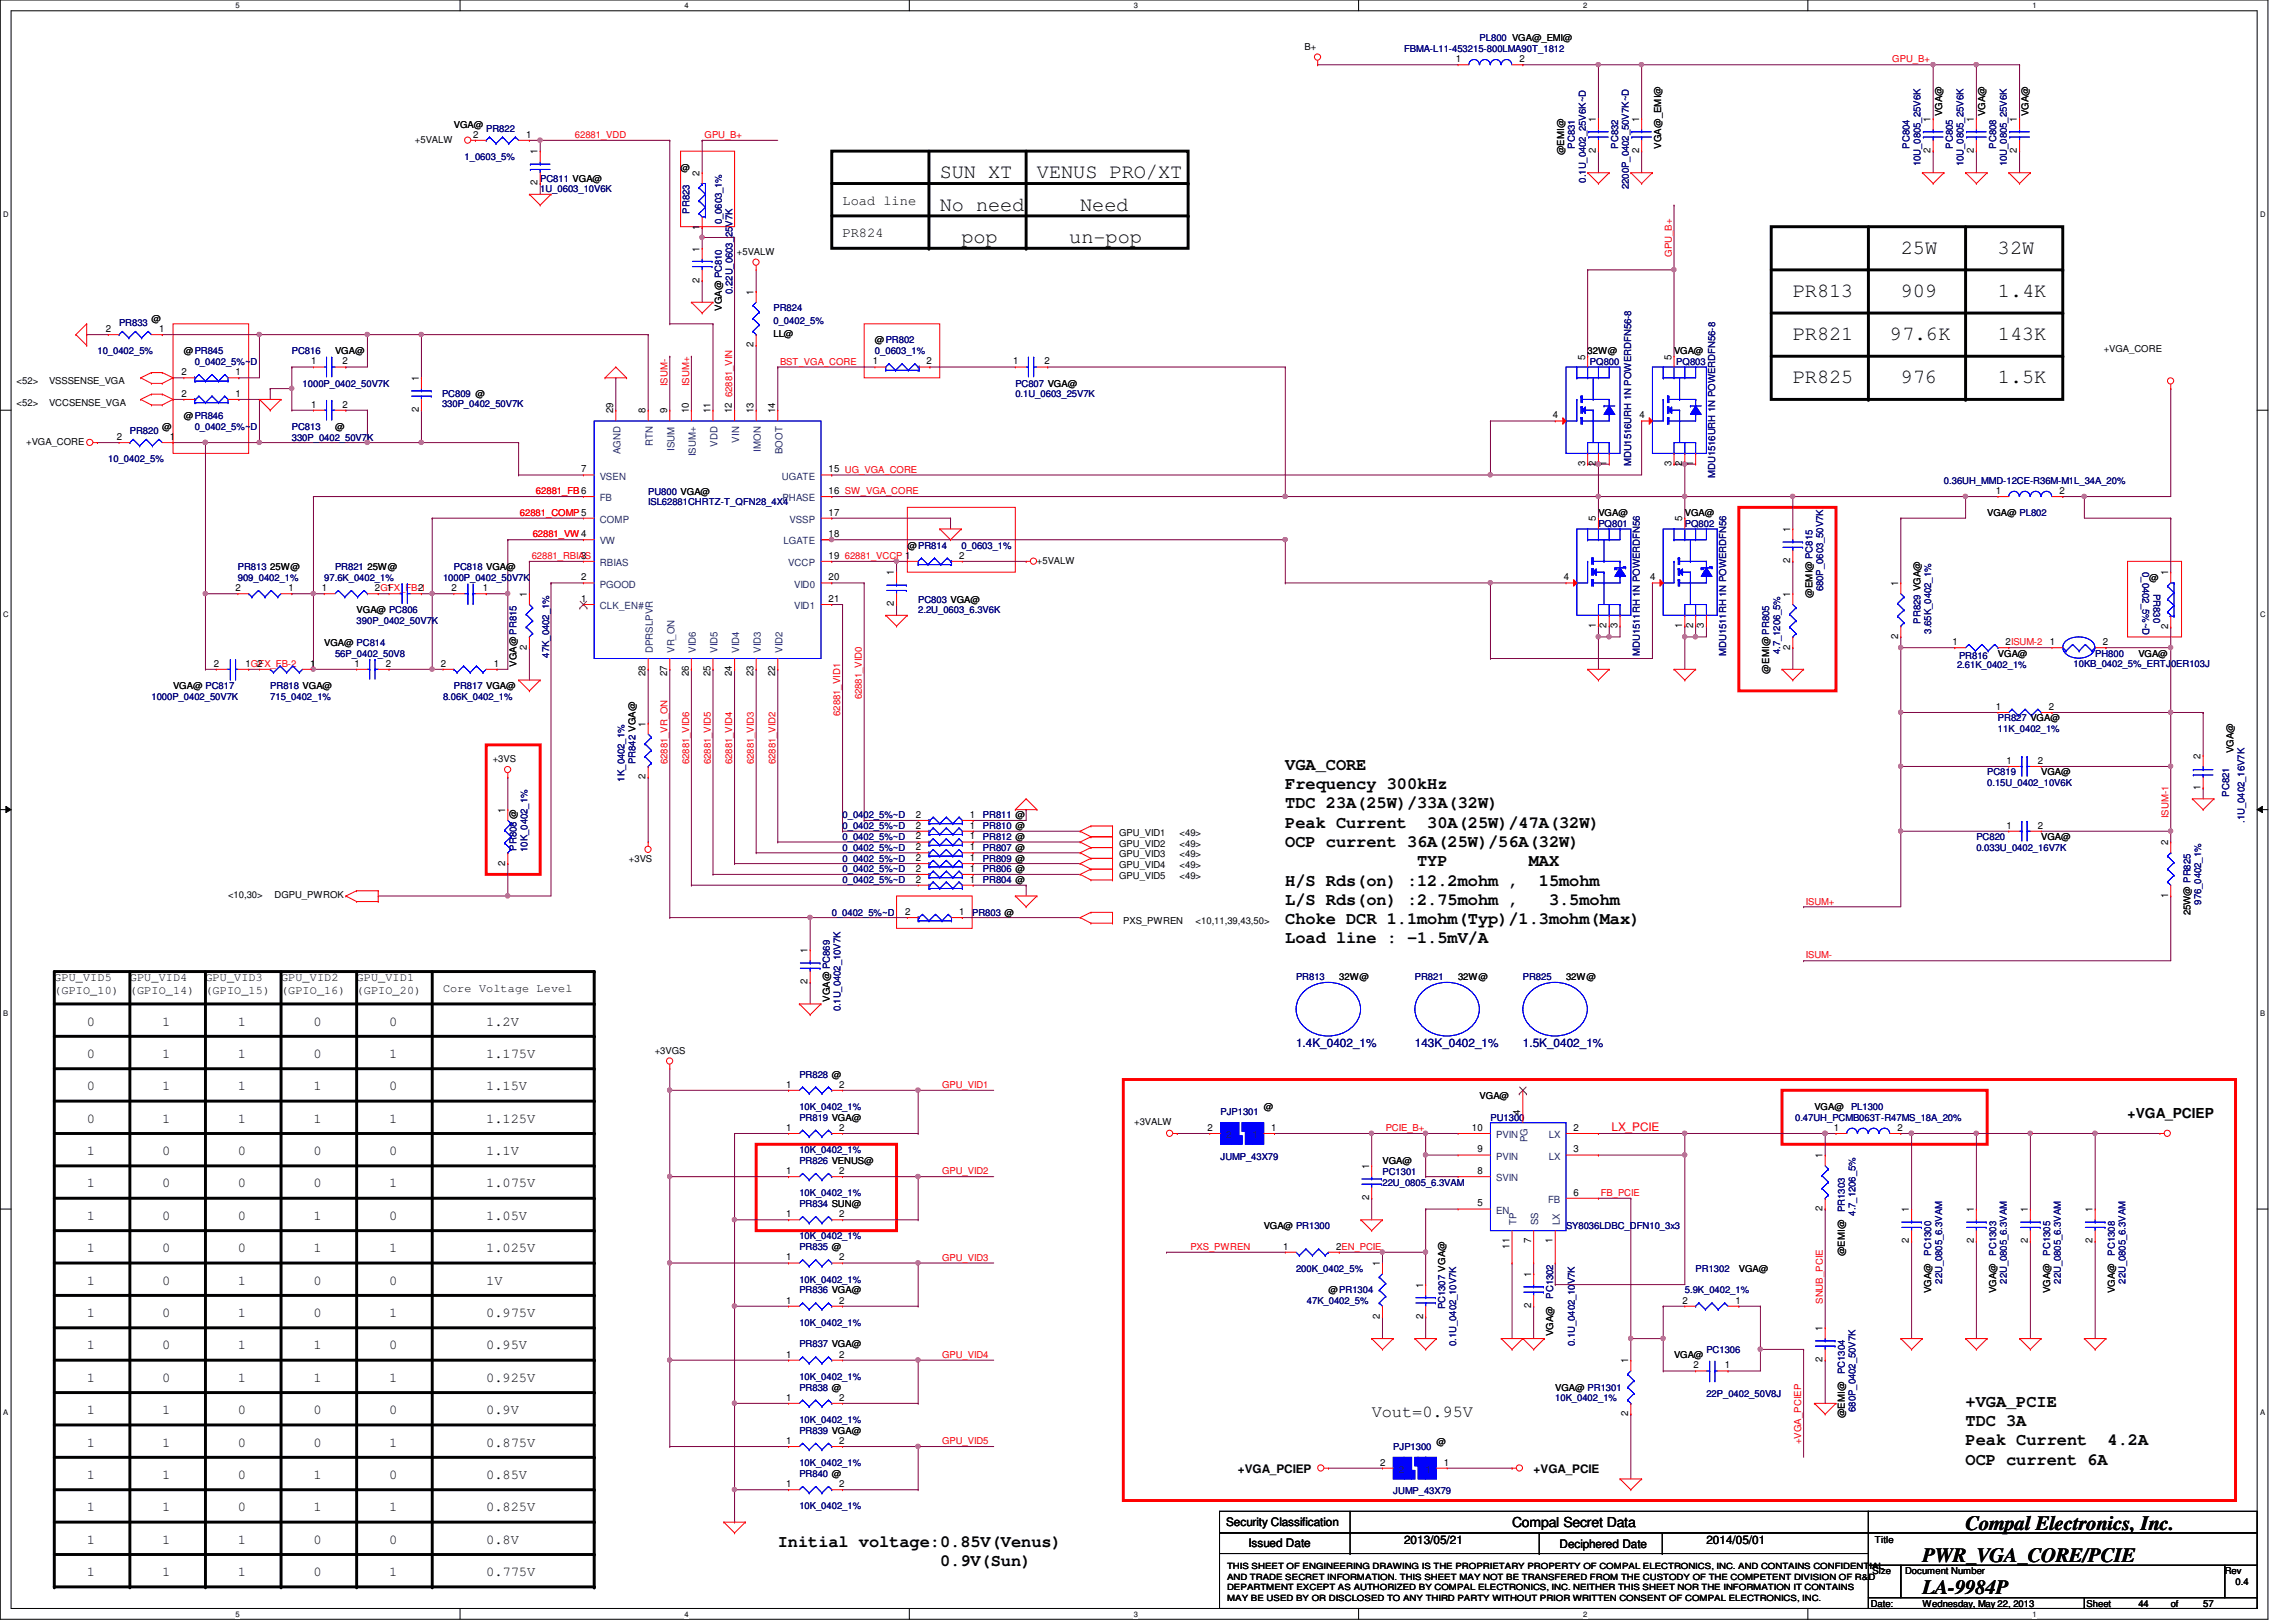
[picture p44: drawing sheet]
<svg xmlns="http://www.w3.org/2000/svg" width="297mm" height="210mm" viewBox="0 0 297 210" stroke-linecap="round" stroke-linejoin="round" font-family="sans-serif">
<defs><g id="words">
<g font-size="2.6">
<text x="121.6" y="23.1">SUN XT</text>
<text x="134.2" y="23.1">VENUS PRO/XT</text>
<text x="121.6" y="27.3">No need</text>
<text x="139.7" y="27.3">Need</text>
<text x="124.4" y="31.5">pop</text>
<text x="138.3" y="31.5">un-pop</text>
<text x="245.9" y="32.9">25W</text>
<text x="258.5" y="32.9">32W</text>
<text x="231.9" y="38.4">PR813</text>
<text x="245.9" y="38.4">909</text>
<text x="258.5" y="38.4">1.4K</text>
<text x="231.9" y="44">PR821</text>
<text x="244.5" y="44">97.6K</text>
<text x="258.5" y="44">143K</text>
<text x="231.9" y="49.6">PR825</text>
<text x="245.9" y="49.6">976</text>
<text x="258.5" y="49.6">1.5K</text>
<text x="254.3" y="198">Compal Electronics, Inc.</text>
<text x="248.7" y="202.1">PWR_VGA_CORE/PCIE</text>
<text x="248.7" y="206.3">LA-9984P</text>
</g>
<g font-size="2.2">
<text x="166.3" y="99.6">VGA_CORE</text>
<text x="166.3" y="102.1">Frequency 300kHz</text>
<text x="166.3" y="104.6">TDC 23A(25W)/33A(32W)</text>
<text x="166.3" y="107.1">Peak Current</text>
<text x="184.7" y="107.1">30A(25W)/47A(32W)</text>
<text x="166.3" y="109.6">OCP current 36A(25W)/56A(32W)</text>
<text x="183.3" y="112.1">TYP</text>
<text x="197.8" y="112.1">MAX</text>
<text x="166.3" y="114.6">H/S Rds(on) :12.2mohm ,</text>
<text x="166.3" y="117.1">L/S Rds(on) :2.75mohm ,</text>
<text x="166.3" y="119.6">Choke DCR 1.1mohm(Typ)/1.3mohm(Max)</text>
<text x="199.1" y="114.6">15mohm</text>
<text x="200.4" y="117.1">3.5mohm</text>
<text x="166.3" y="122.1">Load line : -1.5mV/A</text>
<text x="177.5" y="183.4">Vout=0.95V</text>
<text x="254.3" y="182">+VGA_PCIE</text>
<text x="254.3" y="184.5">TDC 3A</text>
<text x="254.3" y="187">Peak Current</text>
<text x="254.3" y="189.5">OCP current 6A</text>
<text x="272.7" y="187">4.2A</text>
<text x="100.6" y="200.2">Initial voltage:0.85V(Venus)</text>
<text x="121.6" y="202.7">0.9V(Sun)</text>
</g>
<g font-size="1.8">
<text x="109" y="26.5">Load line</text>
<text x="109" y="30.7">PR824</text>
<text x="11.2" y="136.9">0</text>
<text x="11.2" y="132.7">0</text>
<text x="21" y="132.7">1</text>
<text x="21" y="136.9">1</text>
<text x="30.8" y="132.7">1</text>
<text x="30.8" y="136.9">1</text>
<text x="40.6" y="136.9">0</text>
<text x="40.6" y="132.7">0</text>
<text x="50.3" y="136.9">1</text>
<text x="50.3" y="132.7">0</text>
<text x="62.9" y="136.9">1.175V</text>
<text x="62.9" y="132.7">1.2V</text>
<text x="11.2" y="141.1">0</text>
<text x="21" y="141.1">1</text>
<text x="30.8" y="141.1">1</text>
<text x="40.6" y="141.1">1</text>
<text x="50.3" y="141.1">0</text>
<text x="62.9" y="141.1">1.15V</text>
<text x="11.2" y="145.3">0</text>
<text x="11.2" y="149.5">1</text>
<text x="21" y="145.3">1</text>
<text x="21" y="149.5">0</text>
<text x="30.8" y="145.3">1</text>
<text x="30.8" y="149.5">0</text>
<text x="40.6" y="145.3">1</text>
<text x="40.6" y="149.5">0</text>
<text x="50.3" y="145.3">1</text>
<text x="50.3" y="149.5">0</text>
<text x="62.9" y="149.5">1.1V</text>
<text x="62.9" y="145.3">1.125V</text>
<text x="275.2" y="144.7">+VGA_PCIEP</text>
<text x="11.2" y="153.7">1</text>
<text x="21" y="153.7">0</text>
<text x="30.8" y="153.7">0</text>
<text x="40.6" y="153.7">0</text>
<text x="50.3" y="153.7">1</text>
<text x="62.9" y="153.7">1.075V</text>
<text x="11.2" y="157.9">1</text>
<text x="21" y="157.9">0</text>
<text x="30.8" y="157.9">0</text>
<text x="40.6" y="157.9">1</text>
<text x="50.3" y="157.9">0</text>
<text x="62.9" y="157.9">1.05V</text>
<text x="11.2" y="162.1">1</text>
<text x="11.2" y="166.2">1</text>
<text x="21" y="162.1">0</text>
<text x="21" y="166.2">0</text>
<text x="30.8" y="162.1">0</text>
<text x="30.8" y="166.2">1</text>
<text x="40.6" y="162.1">1</text>
<text x="40.6" y="166.2">0</text>
<text x="50.3" y="162.1">1</text>
<text x="50.3" y="166.2">0</text>
<text x="62.9" y="166.2">1V</text>
<text x="62.9" y="162.1">1.025V</text>
<text x="11.2" y="170.4">1</text>
<text x="21" y="170.4">0</text>
<text x="30.8" y="170.4">1</text>
<text x="40.6" y="170.4">0</text>
<text x="50.3" y="170.4">1</text>
<text x="62.9" y="170.4">0.975V</text>
<text x="11.2" y="178.8">1</text>
<text x="11.2" y="174.6">1</text>
<text x="21" y="174.6">0</text>
<text x="21" y="178.8">0</text>
<text x="30.8" y="178.8">1</text>
<text x="30.8" y="174.6">1</text>
<text x="40.6" y="178.8">1</text>
<text x="40.6" y="174.6">1</text>
<text x="50.3" y="178.8">1</text>
<text x="50.3" y="174.6">0</text>
<text x="62.9" y="178.8">0.925V</text>
<text x="62.9" y="174.6">0.95V</text>
<text x="11.2" y="183">1</text>
<text x="21" y="183">1</text>
<text x="30.8" y="183">0</text>
<text x="40.6" y="183">0</text>
<text x="50.3" y="183">0</text>
<text x="62.9" y="183">0.9V</text>
<text x="11.2" y="187.2">1</text>
<text x="11.2" y="191.4">1</text>
<text x="21" y="191.4">1</text>
<text x="21" y="187.2">1</text>
<text x="30.8" y="191.4">0</text>
<text x="30.8" y="187.2">0</text>
<text x="40.6" y="191.4">1</text>
<text x="40.6" y="187.2">0</text>
<text x="50.3" y="191.4">0</text>
<text x="50.3" y="187.2">1</text>
<text x="62.9" y="191.4">0.85V</text>
<text x="62.9" y="187.2">0.875V</text>
<text x="11.2" y="195.6">1</text>
<text x="21" y="195.6">1</text>
<text x="30.8" y="195.6">0</text>
<text x="40.6" y="195.6">1</text>
<text x="50.3" y="195.6">1</text>
<text x="62.9" y="195.6">0.825V</text>
<text x="195.6" y="197.6">Compal Secret Data</text>
<text x="11.2" y="204">1</text>
<text x="11.2" y="199.8">1</text>
<text x="21" y="204">1</text>
<text x="21" y="199.8">1</text>
<text x="30.8" y="204">1</text>
<text x="30.8" y="199.8">1</text>
<text x="40.6" y="204">0</text>
<text x="40.6" y="199.8">0</text>
<text x="50.3" y="204">1</text>
<text x="50.3" y="199.8">0</text>
<text x="62.9" y="204">0.775V</text>
<text x="62.9" y="199.8">0.8V</text>
</g>
<g font-size="1.5">
<text x="7" y="127">GPU_VID5</text>
<text x="7" y="128.6">(GPIO_10)</text>
<text x="16.8" y="127">GPU_VID4</text>
<text x="16.8" y="128.6">(GPIO_14)</text>
<text x="26.6" y="127">GPU_VID3</text>
<text x="26.6" y="128.6">(GPIO_15)</text>
<text x="36.4" y="127">GPU_VID2</text>
<text x="36.4" y="128.6">(GPIO_16)</text>
<text x="46.1" y="127">GPU_VID1</text>
<text x="46.1" y="128.6">(GPIO_20)</text>
<text x="57.3" y="128.4">Core Voltage Level</text>
<text x="160.1" y="190.6">+VGA_PCIEP</text>
<text x="198.4" y="190.6">+VGA_PCIE</text>
<text x="158.6" y="197.5">Security Classification</text>
<text x="161.5" y="200.2">Issued Date</text>
<text x="181.6" y="199.8">2013/05/21</text>
<text x="201.8" y="200.3">Deciphered Date</text>
<text x="220.8" y="199.8">2014/05/01</text>
</g>
<g font-size="1.5" fill="#000080">
<text x="167.7" y="135.5">1.4K_0402_1%</text>
<text x="183" y="135.5">143K_0402_1%</text>
<text x="197" y="135.5">1.5K_0402_1%</text>
</g>
<text font-size="1.5" fill="#f00" x="208.5" y="146.4">LX_PCIE</text>
<g font-size="1.3">
<text x="188.3" y="8">1</text>
<text x="196.6" y="8">2</text>
<text x="61.2" y="17.8">2</text>
<text x="68.1" y="17.8">1</text>
<text x="206.5" y="15.8" transform="rotate(-90 206.5 15.8)">1</text>
<text x="212" y="15.8" transform="rotate(-90 212 15.8)">1</text>
<text x="249.8" y="15.8" transform="rotate(-90 249.8 15.8)">1</text>
<text x="255.4" y="15.8" transform="rotate(-90 255.4 15.8)">1</text>
<text x="260.9" y="15.8" transform="rotate(-90 260.9 15.8)">1</text>
<text x="69.6" y="20" transform="rotate(-90 69.6 20)">1</text>
<text x="90.5" y="22.8" transform="rotate(-90 90.5 22.8)">2</text>
<text x="206.5" y="19.8" transform="rotate(-90 206.5 19.8)">2</text>
<text x="212" y="19.8" transform="rotate(-90 212 19.8)">2</text>
<text x="249.8" y="19.8" transform="rotate(-90 249.8 19.8)">2</text>
<text x="255.4" y="19.8" transform="rotate(-90 255.4 19.8)">2</text>
<text x="260.9" y="19.8" transform="rotate(-90 260.9 19.8)">2</text>
<text x="69.6" y="24" transform="rotate(-90 69.6 24)">2</text>
<text x="90.5" y="29.7" transform="rotate(-90 90.5 29.7)">1</text>
<text x="90.5" y="32.6" transform="rotate(-90 90.5 32.6)">1</text>
<text x="90.5" y="36.6" transform="rotate(-90 90.5 36.6)">2</text>
<text x="97.5" y="38.1" transform="rotate(-90 97.5 38.1)">1</text>
<text x="13.7" y="43">2</text>
<text x="20.6" y="43">1</text>
<text x="40.3" y="47.2">1</text>
<text x="44.3" y="47.2">2</text>
<text x="97.5" y="45" transform="rotate(-90 97.5 45)">2</text>
<text x="112.9" y="47.2">1</text>
<text x="119.9" y="47.2">2</text>
<text x="131.1" y="47.2">1</text>
<text x="135.1" y="47.2">2</text>
<text x="205.1" y="46.5" transform="rotate(-90 205.1 46.5)">5</text>
<text x="216.2" y="46.5" transform="rotate(-90 216.2 46.5)">5</text>
<text x="23.5" y="51.4">2</text>
<text x="23.5" y="48.6">2</text>
<text x="30.5" y="51.4">1</text>
<text x="30.5" y="48.6">1</text>
<text x="40.3" y="52.7">1</text>
<text x="44.3" y="52.7">2</text>
<text x="54.2" y="53.3" transform="rotate(-90 54.2 53.3)">2</text>
<text x="54.2" y="49.3" transform="rotate(-90 54.2 49.3)">1</text>
<text x="79.3" y="53.5" transform="rotate(-90 79.3 53.5)">29</text>
<text x="83.5" y="53.5" transform="rotate(-90 83.5 53.5)">8</text>
<text x="86.3" y="53.5" transform="rotate(-90 86.3 53.5)">9</text>
<text x="89.1" y="53.5" transform="rotate(-90 89.1 53.5)">10</text>
<text x="91.9" y="53.5" transform="rotate(-90 91.9 53.5)">11</text>
<text x="94.7" y="53.5" transform="rotate(-90 94.7 53.5)">12</text>
<text x="97.5" y="53.5" transform="rotate(-90 97.5 53.5)">13</text>
<text x="100.3" y="53.5" transform="rotate(-90 100.3 53.5)">14</text>
<text x="15.1" y="56.9">2</text>
<text x="22" y="56.9">1</text>
<text x="200.9" y="54.1">4</text>
<text x="212.1" y="54.1">4</text>
<text x="75.2" y="61.1">7</text>
<text x="107.2" y="61.1">15 UG_VGA_CORE</text>
<text x="107.2" y="63.9">16 SW_VGA_CORE</text>
<text x="205.1" y="60.3" transform="rotate(-90 205.1 60.3)">3</text>
<text x="206.5" y="60.3" transform="rotate(-90 206.5 60.3)">2</text>
<text x="207.9" y="60.3" transform="rotate(-90 207.9 60.3)">1</text>
<text x="216.2" y="60.3" transform="rotate(-90 216.2 60.3)">3</text>
<text x="217.6" y="60.3" transform="rotate(-90 217.6 60.3)">2</text>
<text x="219" y="60.3" transform="rotate(-90 219 60.3)">1</text>
<text x="258.2" y="63.9">1</text>
<text x="266.4" y="63.9">2</text>
<text x="107.2" y="69.5">18</text>
<text x="107.2" y="66.7">17</text>
<text x="206.5" y="67.5" transform="rotate(-90 206.5 67.5)">5</text>
<text x="217.6" y="67.5" transform="rotate(-90 217.6 67.5)">5</text>
<text x="231.6" y="68.9" transform="rotate(-90 231.6 68.9)">1</text>
<text x="30.5" y="76.5">2</text>
<text x="37.3" y="76.5">1</text>
<text x="41.7" y="76.5">1</text>
<text x="48.5" y="76.5">2GFX_FB-1</text>
<text x="50" y="76.5">1</text>
<text x="54.1" y="76.5">2</text>
<text x="58.4" y="76.5">2</text>
<text x="62.5" y="76.5">1</text>
<text x="68.2" y="77.3" transform="rotate(-90 68.2 77.3)">1</text>
<text x="75.2" y="77.9">1</text>
<text x="75.2" y="75.1">2</text>
<text x="75.2" y="72.3">3</text>
<text x="107.2" y="77.9">21</text>
<text x="107.2" y="75.1">20</text>
<text x="107.2" y="72.3">19</text>
<text x="115.7" y="74.5" transform="rotate(-90 115.7 74.5)">1</text>
<text x="124.1" y="72.3">2</text>
<text x="202.3" y="75.1">4</text>
<text x="213.5" y="75.1">4</text>
<text x="231.6" y="77.3" transform="rotate(-90 231.6 77.3)">1</text>
<text x="231.6" y="72.9" transform="rotate(-90 231.6 72.9)">2</text>
<text x="245.6" y="75.9" transform="rotate(-90 245.6 75.9)">1</text>
<text x="280.5" y="74.5" transform="rotate(-90 280.5 74.5)">1</text>
<text x="115.7" y="78.5" transform="rotate(-90 115.7 78.5)">2</text>
<text x="206.5" y="81.3" transform="rotate(-90 206.5 81.3)">1</text>
<text x="207.9" y="81.3" transform="rotate(-90 207.9 81.3)">2</text>
<text x="209.3" y="81.3" transform="rotate(-90 209.3 81.3)">3</text>
<text x="217.6" y="81.3" transform="rotate(-90 217.6 81.3)">1</text>
<text x="219" y="81.3" transform="rotate(-90 219 81.3)">2</text>
<text x="220.4" y="81.3" transform="rotate(-90 220.4 81.3)">3</text>
<text x="245.6" y="82.7" transform="rotate(-90 245.6 82.7)">2</text>
<text x="252.6" y="83.5">1</text>
<text x="259.5" y="83.5">2ISUM-2</text>
<text x="265.2" y="83.5">1</text>
<text x="272" y="83.5">2</text>
<text x="280.5" y="81.4" transform="rotate(-90 280.5 81.4)">2</text>
<text x="27.7" y="86.3">2</text>
<text x="31.7" y="86.3">1GFX_FB-2</text>
<text x="33.3" y="86.3">2</text>
<text x="40.1" y="86.3">1</text>
<text x="45.8" y="86.3">1</text>
<text x="49.9" y="86.3">2</text>
<text x="57" y="86.3">2</text>
<text x="63.9" y="86.3">1</text>
<text x="68.2" y="84.1" transform="rotate(-90 68.2 84.1)">2</text>
<text x="83.5" y="87.5" transform="rotate(-90 83.5 87.5)">28</text>
<text x="86.3" y="87.5" transform="rotate(-90 86.3 87.5)">27</text>
<text x="89.1" y="87.5" transform="rotate(-90 89.1 87.5)">26</text>
<text x="91.9" y="87.5" transform="rotate(-90 91.9 87.5)">25</text>
<text x="94.7" y="87.5" transform="rotate(-90 94.7 87.5)">24</text>
<text x="97.5" y="87.5" transform="rotate(-90 97.5 87.5)">23</text>
<text x="100.3" y="87.5" transform="rotate(-90 100.3 87.5)">22</text>
<text x="231.6" y="84.1" transform="rotate(-90 231.6 84.1)">2</text>
<text x="83.5" y="94" transform="rotate(-90 83.5 94)">1</text>
<text x="258.2" y="91.9">1</text>
<text x="265" y="91.9">2</text>
<text x="83.5" y="100.8" transform="rotate(-90 83.5 100.8)">2</text>
<text x="259.6" y="98.8">1</text>
<text x="263.6" y="98.8">2</text>
<text x="284.7" y="98.2" transform="rotate(-90 284.7 98.2)">2</text>
<text x="65.4" y="105.2" transform="rotate(-90 65.4 105.2)">1</text>
<text x="118.5" y="107.2">2</text>
<text x="118.5" y="105.8">2</text>
<text x="125.5" y="107.2">1</text>
<text x="125.5" y="105.8">1</text>
<text x="259.6" y="107.2">1</text>
<text x="263.6" y="107.2">2</text>
<text x="284.7" y="102.2" transform="rotate(-90 284.7 102.2)">1</text>
<text x="65.4" y="112" transform="rotate(-90 65.4 112)">2</text>
<text x="118.5" y="112.8">2</text>
<text x="118.5" y="111.4">2</text>
<text x="118.5" y="108.6">2</text>
<text x="118.5" y="110">2</text>
<text x="125.5" y="112.8">1</text>
<text x="125.5" y="111.4">1</text>
<text x="125.5" y="108.6">1</text>
<text x="125.5" y="110">1</text>
<text x="280.5" y="109.4" transform="rotate(-90 280.5 109.4)">2</text>
<text x="117.1" y="118.4">2</text>
<text x="118.5" y="114.2">2</text>
<text x="124.1" y="118.4">1</text>
<text x="125.5" y="114.2">1</text>
<text x="280.5" y="116.2" transform="rotate(-90 280.5 116.2)">1</text>
<text x="104.5" y="123.4" transform="rotate(-90 104.5 123.4)">1</text>
<text x="104.5" y="127.4" transform="rotate(-90 104.5 127.4)">2</text>
<text x="101.7" y="140.8">1</text>
<text x="108.6" y="140.8">2</text>
<text x="101.7" y="146.3">1</text>
<text x="108.6" y="146.3">2</text>
<text x="156.2" y="146.3">2</text>
<text x="164.5" y="146.3">1</text>
<text x="190.4" y="146.3">10</text>
<text x="191.1" y="149.1">9</text>
<text x="196.7" y="144.3" transform="rotate(-90 196.7 144.3)">4</text>
<text x="203.6" y="149.1">3</text>
<text x="203.6" y="146.3">2</text>
<text x="235.8" y="149.9" transform="rotate(-90 235.8 149.9)">1</text>
<text x="237.2" y="146.3">1</text>
<text x="245.5" y="146.3">2</text>
<text x="101.7" y="151.9">1</text>
<text x="108.6" y="151.9">2</text>
<text x="177.1" y="155.3" transform="rotate(-90 177.1 155.3)">2</text>
<text x="177.1" y="151.3" transform="rotate(-90 177.1 151.3)">1</text>
<text x="191.1" y="151.9">8</text>
<text x="203.6" y="154.7">6</text>
<text x="101.7" y="157.5">1</text>
<text x="108.6" y="157.5">2</text>
<text x="166" y="161.7">1</text>
<text x="172.8" y="161.7">2EN_PCIE</text>
<text x="191.1" y="156.1">5</text>
<text x="195.3" y="161.6" transform="rotate(-90 195.3 161.6)">11</text>
<text x="198.1" y="160.9" transform="rotate(-90 198.1 160.9)">7</text>
<text x="200.9" y="160.9" transform="rotate(-90 200.9 160.9)">1</text>
<text x="235.8" y="156.7" transform="rotate(-90 235.8 156.7)">2</text>
<text x="247" y="160.9" transform="rotate(-90 247 160.9)">2</text>
<text x="247" y="156.9" transform="rotate(-90 247 156.9)">1</text>
<text x="255.4" y="160.9" transform="rotate(-90 255.4 160.9)">2</text>
<text x="255.4" y="156.9" transform="rotate(-90 255.4 156.9)">1</text>
<text x="262.3" y="160.9" transform="rotate(-90 262.3 160.9)">2</text>
<text x="262.3" y="156.9" transform="rotate(-90 262.3 156.9)">1</text>
<text x="270.7" y="160.9" transform="rotate(-90 270.7 160.9)">2</text>
<text x="270.7" y="156.9" transform="rotate(-90 270.7 156.9)">1</text>
<text x="101.7" y="163.1">1</text>
<text x="108.6" y="163.1">2</text>
<text x="178.5" y="163.9" transform="rotate(-90 178.5 163.9)">1</text>
<text x="184.1" y="166.7" transform="rotate(-90 184.1 166.7)">1</text>
<text x="198.1" y="165.3" transform="rotate(-90 198.1 165.3)">1</text>
<text x="101.7" y="168.7">1</text>
<text x="108.6" y="168.7">2</text>
<text x="178.5" y="170.7" transform="rotate(-90 178.5 170.7)">2</text>
<text x="184.1" y="170.7" transform="rotate(-90 184.1 170.7)">2</text>
<text x="198.1" y="169.3" transform="rotate(-90 198.1 169.3)">2</text>
<text x="217.7" y="168.7">2</text>
<text x="224.5" y="168.7">1</text>
<text x="235.8" y="172.3" transform="rotate(-90 235.8 172.3)">1</text>
<text x="101.7" y="175.7">1</text>
<text x="108.6" y="175.7">2</text>
<text x="210.6" y="176.4" transform="rotate(-90 210.6 176.4)">1</text>
<text x="219.1" y="177.1">2</text>
<text x="223.1" y="177.1">1</text>
<text x="235.8" y="176.3" transform="rotate(-90 235.8 176.3)">2</text>
<text x="101.7" y="181.3">1</text>
<text x="108.6" y="181.3">2</text>
<text x="210.6" y="183.3" transform="rotate(-90 210.6 183.3)">2</text>
<text x="101.7" y="186.9">1</text>
<text x="108.6" y="186.9">2</text>
<text x="178.6" y="189.7">2</text>
<text x="186.8" y="189.7">1</text>
<text x="101.7" y="192.4">1</text>
<text x="108.6" y="192.4">2</text>
</g>
<g font-size="1.3" fill="#004080">
<text x="80.3" y="58.8" transform="rotate(-90 80.3 58.8)">AGND</text>
<text x="84.5" y="57.7" transform="rotate(-90 84.5 57.7)">RTN</text>
<text x="87.2" y="58.3" transform="rotate(-90 87.2 58.3)">ISUM</text>
<text x="90" y="59.1" transform="rotate(-90 90 59.1)">ISUM+</text>
<text x="92.8" y="57.8" transform="rotate(-90 92.8 57.8)">VDD</text>
<text x="95.6" y="57.3" transform="rotate(-90 95.6 57.3)">VIN</text>
<text x="98.4" y="58.5" transform="rotate(-90 98.4 58.5)">IMON</text>
<text x="101.2" y="58.8" transform="rotate(-90 101.2 58.8)">BOOT</text>
<text x="77.6" y="64.9">FB</text>
<text x="77.6" y="62.1">VSEN</text>
<text x="101.1" y="62.1">UGATE</text>
<text x="101.2" y="64.9">PHASE</text>
<text x="77.6" y="70.4">VW</text>
<text x="77.6" y="67.6">COMP</text>
<text x="101.3" y="70.4">LGATE</text>
<text x="102.1" y="67.6">VSSP</text>
<text x="77.6" y="76">PGOOD</text>
<text x="77.6" y="73.2">RBIAS</text>
<text x="102" y="73.2">VCCP</text>
<text x="102.7" y="76">VID0</text>
<text x="77.6" y="78.8">CLK_EN#</text>
<text x="102.7" y="78.8">VID1</text>
<text x="84.5" y="84.5" transform="rotate(-90 84.5 84.5)">DPRSLPVR</text>
<text x="87.2" y="84.5" transform="rotate(-90 87.2 84.5)">VR_ON</text>
<text x="90" y="84.5" transform="rotate(-90 90 84.5)">VID6</text>
<text x="92.8" y="84.5" transform="rotate(-90 92.8 84.5)">VID5</text>
<text x="95.6" y="84.5" transform="rotate(-90 95.6 84.5)">VID4</text>
<text x="98.4" y="84.5" transform="rotate(-90 98.4 84.5)">VID3</text>
<text x="101.2" y="84.5" transform="rotate(-90 101.2 84.5)">VID2</text>
<text x="158.6" y="147.3">2</text>
<text x="162" y="147.3">1</text>
<text x="193.5" y="147.3">PVIN</text>
<text x="197.6" y="147.8" transform="rotate(-90 197.6 147.8)">PG</text>
<text x="200.4" y="147.3">LX</text>
<text x="193.5" y="152.9">SVIN</text>
<text x="193.5" y="150.1">PVIN</text>
<text x="200.3" y="155.7">FB</text>
<text x="200.4" y="150.1">LX</text>
<text x="193.5" y="157.1">EN</text>
<text x="196.2" y="158.5" transform="rotate(-90 196.2 158.5)">TP</text>
<text x="199" y="158.5" transform="rotate(-90 199 158.5)">SS</text>
<text x="201.8" y="158.5" transform="rotate(-90 201.8 158.5)">LX</text>
<text x="181" y="190.6">2</text>
<text x="184.4" y="190.6">1</text>
</g>
<g font-size="1.2" fill="#000080">
<text x="191.4" y="5.3">PL800 VGA@_EMI@</text>
<text x="181.6" y="6.7">FBMA-L11-453215-800LMA90T_1812</text>
<text x="62.9" y="17.1">PR822</text>
<text x="60.1" y="20.7">1_0603_5%</text>
<text x="69.9" y="23.5">PC811 VGA@</text>
<text x="203.7" y="19.3" transform="rotate(-90 203.7 19.3)">PC831</text>
<text x="205.1" y="23.6" transform="rotate(-90 205.1 23.6)">0.1U_0402_25V6K~D</text>
<text x="209.3" y="19.3" transform="rotate(-90 209.3 19.3)">PC832</text>
<text x="247.1" y="19.3" transform="rotate(-90 247.1 19.3)">PC804</text>
<text x="248.5" y="21.5" transform="rotate(-90 248.5 21.5)">10U_0805_25V6K</text>
<text x="252.6" y="19.3" transform="rotate(-90 252.6 19.3)">PC805</text>
<text x="254" y="21.5" transform="rotate(-90 254 21.5)">10U_0805_25V6K</text>
<text x="258.2" y="19.3" transform="rotate(-90 258.2 19.3)">PC808</text>
<text x="259.6" y="21.5" transform="rotate(-90 259.6 21.5)">10U_0805_25V6K</text>
<text x="69.9" y="24.9">1U_0603_10V6K</text>
<text x="89.2" y="27.6" transform="rotate(-90 89.2 27.6)">PR823</text>
<text x="93.4" y="29" transform="rotate(-90 93.4 29)">0_0603_1%</text>
<text x="210.7" y="24.5" transform="rotate(-90 210.7 24.5)">2200P_0402_50V7K~D</text>
<text x="94.8" y="38" transform="rotate(-90 94.8 38)">0.22U_0603_25V7K</text>
<text x="100.1" y="40.3">PR824</text>
<text x="100.1" y="42">0_0402_5%</text>
<text x="12.6" y="45.8">10_0402_5%</text>
<text x="15.4" y="42.2">PR833</text>
<text x="25.2" y="47.2">0_0402_5%~D</text>
<text x="37.8" y="45.8">PC816</text>
<text x="113.2" y="45.8">0_0603_1%</text>
<text x="205.7" y="47.2">PQ800</text>
<text x="216.9" y="47.2">PQ803</text>
<text x="39.2" y="50">1000P_0402_50V7K</text>
<text x="57.2" y="51.4">PC809 @</text>
<text x="57.2" y="52.7">330P_0402_50V7K</text>
<text x="131.4" y="50">PC807 VGA@</text>
<text x="131.4" y="51.4">0.1U_0603_25V7K</text>
<text x="14" y="59.8">10_0402_5%</text>
<text x="16.8" y="56.2">PR820</text>
<text x="25.2" y="55.6">0_0402_5%~D</text>
<text x="37.8" y="55.6">PC813</text>
<text x="37.8" y="57">330P_0402_50V7K</text>
<text x="83.9" y="64">PU800 VGA@</text>
<text x="83.9" y="65.4">ISL62881CHRTZ-T_QFN28_4X4</text>
<text x="211" y="60.4" transform="rotate(-90 211 60.4)">MDU1516URH 1N POWERDFN56-8</text>
<text x="221.9" y="61.9" transform="rotate(-90 221.9 61.9)">MDU1516URH 1N POWERDFN56-8</text>
<text x="251.5" y="62.6">0.36UH_MMD-12CE-R36M-M1L_34A_20%</text>
<text x="124.4" y="71">0_0603_1%</text>
<text x="206.8" y="68.2">PQ801</text>
<text x="218" y="68.2">PQ802</text>
<text x="30.8" y="73.8">PR813</text>
<text x="30.8" y="75.2">909_0402_1%</text>
<text x="41.9" y="75.2">97.6K_0402_1%</text>
<text x="43.3" y="73.8">PR821</text>
<text x="57.3" y="75.2">1000P_0402_50V7K</text>
<text x="58.7" y="73.8">PC818 VGA@</text>
<text x="118.8" y="78">PC803 VGA@</text>
<text x="235.9" y="76.5" transform="rotate(-90 235.9 76.5)">680P_0603_50V7K</text>
<text x="277.2" y="74" transform="rotate(90 277.2 74)">0_0402_5%~D</text>
<text x="278.6" y="76.8" transform="rotate(90 278.6 76.8)">PR830</text>
<text x="46.1" y="80.8">390P_0402_50V7K</text>
<text x="118.8" y="79.4">2.2U_0603_6.3V6K</text>
<text x="248.5" y="80.7" transform="rotate(-90 248.5 80.7)">PR829 VGA@</text>
<text x="249.8" y="82" transform="rotate(-90 249.8 82)">3.65K_0402_1%</text>
<text x="35" y="89.2">PR818 VGA@</text>
<text x="43.3" y="85">56P_0402_50V8</text>
<text x="58.7" y="89.2">PR817 VGA@</text>
<text x="71" y="85.1" transform="rotate(-90 71 85.1)">47K_0402_1%</text>
<text x="212.1" y="84.9" transform="rotate(-90 212.1 84.9)">MDU1511RH 1N POWERDFN56</text>
<text x="223.3" y="84.9" transform="rotate(-90 223.3 84.9)">MDU1511RH 1N POWERDFN56</text>
<text x="230.3" y="84.7" transform="rotate(-90 230.3 84.7)">4.7_1206_5%</text>
<text x="253.2" y="86.5">2.61K_0402_1%</text>
<text x="253.4" y="85.3">PR816</text>
<text x="268.3" y="86.4">10KB_0402_5%_ERTJ0ER103J</text>
<text x="271.1" y="85">PH800</text>
<text x="19.6" y="90.6">1000P_0402_50V7K</text>
<text x="35" y="90.6">715_0402_1%</text>
<text x="57.3" y="90.6">8.06K_0402_1%</text>
<text x="258.5" y="93.3">PR827 VGA@</text>
<text x="258.5" y="94.7">11K_0402_1%</text>
<text x="80.8" y="101.1" transform="rotate(-90 80.8 101.1)">1K_0402_1%</text>
<text x="82.2" y="98.9" transform="rotate(-90 82.2 98.9)">PR842 VGA@</text>
<text x="257.1" y="100.3">PC819</text>
<text x="257.1" y="101.7">0.15U_0402_10V6K</text>
<text x="109" y="107.3">0_0402_5%~D</text>
<text x="109" y="105.9">0_0402_5%~D</text>
<text x="127.2" y="107.3">PR810 @</text>
<text x="127.2" y="105.9">PR811 @</text>
<text x="288.4" y="103.1" transform="rotate(-90 288.4 103.1)">PC821</text>
<text x="290.4" y="106.5" transform="rotate(-90 290.4 106.5)">.1U_0402_16V7K</text>
<text x="66.8" y="110.1" transform="rotate(-90 66.8 110.1)">PR808 @</text>
<text x="68.2" y="110.2" transform="rotate(-90 68.2 110.2)">10K_0402_1%</text>
<text x="109" y="112.9">0_0402_5%~D</text>
<text x="109" y="111.5">0_0402_5%~D</text>
<text x="109" y="108.7">0_0402_5%~D</text>
<text x="109" y="110.1">0_0402_5%~D</text>
<text x="127.2" y="112.9">PR806 @</text>
<text x="127.2" y="111.5">PR809 @</text>
<text x="127.2" y="108.7">PR812 @</text>
<text x="127.2" y="110.1">PR807 @</text>
<text x="255.7" y="108.7">PC820</text>
<text x="255.7" y="110.1">0.033U_0402_16V7K</text>
<text x="107.6" y="118.5">0_0402_5%~D</text>
<text x="109" y="114.3">0_0402_5%~D</text>
<text x="125.8" y="118.5">PR803 @</text>
<text x="127.2" y="114.3">PR804 @</text>
<text x="284.8" y="117.1" transform="rotate(-90 284.8 117.1)">976_0402_1%</text>
<text x="108.8" y="130.9" transform="rotate(-90 108.8 130.9)">0.1U_0402_10V7K</text>
<text x="167.7" y="126.9">PR813</text>
<text x="183" y="126.9">PR821</text>
<text x="197" y="126.9">PR825</text>
<text x="103.4" y="139.4">PR828 @</text>
<text x="103.4" y="143.6">10K_0402_1%</text>
<text x="239.5" y="143.6">PL1300</text>
<text x="103.4" y="145">PR819 VGA@</text>
<text x="103.4" y="149.2">10K_0402_1%</text>
<text x="157.9" y="144.4">PJP1301</text>
<text x="192.8" y="145">PU1300</text>
<text x="232.2" y="145">0.47UH_PCMB063T-R47MS_18A_20%</text>
<text x="103.4" y="150.6">PR826 VENUS@</text>
<text x="103.4" y="154.8">10K_0402_1%</text>
<text x="157.9" y="150.1">JUMP_43X79</text>
<text x="178.9" y="152">PC1301</text>
<text x="178.9" y="153.4">22U_0805_6.3VAM</text>
<text x="103.4" y="161.8">PR835 @</text>
<text x="103.4" y="156.2">PR834 SUN@</text>
<text x="103.4" y="160.4">10K_0402_1%</text>
<text x="202.6" y="159">SY8036LDBC_DFN10_3x3</text>
<text x="238.7" y="156.9" transform="rotate(-90 238.7 156.9)">PR1303</text>
<text x="240.1" y="157.3" transform="rotate(-90 240.1 157.3)">4.7_1206_5%</text>
<text x="103.4" y="166">10K_0402_1%</text>
<text x="103.4" y="167.4">PR836 VGA@</text>
<text x="167.7" y="164.6">200K_0402_5%</text>
<text x="218" y="167.4">5.9K_0402_1%</text>
<text x="219.4" y="164.6">PR1302</text>
<text x="249.8" y="162.5" transform="rotate(-90 249.8 162.5)">PC1300</text>
<text x="251.2" y="166.1" transform="rotate(-90 251.2 166.1)">22U_0805_6.3VAM</text>
<text x="258.2" y="162.5" transform="rotate(-90 258.2 162.5)">PC1303</text>
<text x="259.6" y="166.1" transform="rotate(-90 259.6 166.1)">22U_0805_6.3VAM</text>
<text x="265.2" y="162.5" transform="rotate(-90 265.2 162.5)">PC1305</text>
<text x="266.6" y="166.1" transform="rotate(-90 266.6 166.1)">22U_0805_6.3VAM</text>
<text x="273.6" y="162.5" transform="rotate(-90 273.6 162.5)">PC1308</text>
<text x="275" y="166.1" transform="rotate(-90 275 166.1)">22U_0805_6.3VAM</text>
<text x="103.4" y="171.6">10K_0402_1%</text>
<text x="169.1" y="168.8">47K_0402_5%</text>
<text x="187" y="169.5" transform="rotate(-90 187 169.5)">PC1307 VGA@</text>
<text x="201" y="168.1" transform="rotate(-90 201 168.1)">PC1302</text>
<text x="103.4" y="174.4">PR837 VGA@</text>
<text x="103.4" y="178.6">10K_0402_1%</text>
<text x="103.4" y="180">PR838 @</text>
<text x="188.4" y="174.2" transform="rotate(-90 188.4 174.2)">0.1U_0402_10V7K</text>
<text x="203.7" y="174.2" transform="rotate(-90 203.7 174.2)">0.1U_0402_10V7K</text>
<text x="220.8" y="175.1">PC1306</text>
<text x="238.7" y="177.8" transform="rotate(-90 238.7 177.8)">PC1304</text>
<text x="103.4" y="185.5">PR839 VGA@</text>
<text x="103.4" y="184.1">10K_0402_1%</text>
<text x="201.2" y="181.4">10K_0402_1%</text>
<text x="220.8" y="180.8">22P_0402_50V8J</text>
<text x="240.1" y="182.7" transform="rotate(-90 240.1 182.7)">680P_0402_50V7K</text>
<text x="103.4" y="191.1">PR840 @</text>
<text x="103.4" y="189.7">10K_0402_1%</text>
<text x="180.3" y="187.7">PJP1300</text>
<text x="103.4" y="195.3">10K_0402_1%</text>
<text x="180.3" y="193.4">JUMP_43X79</text>
</g>
<g font-size="1.2">
<text x="168.8" y="6.4">B+</text>
<text x="58.7" y="16.5">VGA@</text>
<text x="251.2" y="15.1" transform="rotate(-90 251.2 15.1)">VGA@</text>
<text x="256.8" y="15.1" transform="rotate(-90 256.8 15.1)">VGA@</text>
<text x="262.4" y="15.1" transform="rotate(-90 262.4 15.1)">VGA@</text>
<text x="53.7" y="18.5">+5VALW</text>
<text x="88" y="22.1">@</text>
<text x="202.3" y="20.1" transform="rotate(-90 202.3 20.1)">@EMI@</text>
<text x="214.9" y="19.3" transform="rotate(-90 214.9 19.3)">VGA@_EMI@</text>
<text x="95.3" y="33">+5VALW</text>
<text x="19.6" y="41.7">@</text>
<text x="93.4" y="40.2" transform="rotate(-90 93.4 40.2)">VGA@ PC810</text>
<text x="23.8" y="45.8">@PR845</text>
<text x="43.3" y="45.8">VGA@</text>
<text x="100.1" y="43.6">LL@</text>
<text x="113.2" y="44.4">@PR802</text>
<text x="205.4" y="45.8">32W@</text>
<text x="216.6" y="45.8">VGA@</text>
<text x="272.2" y="45.6">+VGA_CORE</text>
<text x="2.2" y="52.5">&lt;52&gt;</text>
<text x="2.2" y="49.7">&lt;52&gt;</text>
<text x="6.3" y="52.5">VCCSENSE_VGA</text>
<text x="6.3" y="49.7">VSSSENSE_VGA</text>
<text x="3.4" y="57.6">+VGA_CORE</text>
<text x="21" y="55.6">@</text>
<text x="23.8" y="54.2">@PR846</text>
<text x="43.3" y="55.6">@</text>
<text x="117.4" y="71">@PR814</text>
<text x="206.8" y="66.8">VGA@</text>
<text x="218" y="66.8">VGA@</text>
<text x="257.1" y="66.8">VGA@ PL802</text>
<text x="35" y="73.8">25W@</text>
<text x="47.5" y="73.8">25W@</text>
<text x="134.2" y="72.9">+5VALW</text>
<text x="234.5" y="77.4" transform="rotate(-90 234.5 77.4)">@EMI@ PC815</text>
<text x="278" y="75.2">@</text>
<text x="41.9" y="83.6">VGA@ PC814</text>
<text x="46.1" y="79.4">VGA@ PC806</text>
<text x="22.4" y="89.2">VGA@ PC817</text>
<text x="66.8" y="86.3" transform="rotate(-90 66.8 86.3)">VGA@ PR815</text>
<text x="228.9" y="87.2" transform="rotate(-90 228.9 87.2)">@EMI@ PR805</text>
<text x="258.5" y="85">VGA@</text>
<text x="276.6" y="85">VGA@</text>
<text x="63.8" y="98.6">+3VS</text>
<text x="264.1" y="100.3">VGA@</text>
<text x="289" y="97.5" transform="rotate(-90 289 97.5)">VGA@</text>
<text x="81.4" y="111.5">+3VS</text>
<text x="144.8" y="108.2">GPU_VID1</text>
<text x="144.8" y="109.6">GPU_VID2</text>
<text x="144.8" y="111">GPU_VID3</text>
<text x="144.8" y="112.4">GPU_VID4</text>
<text x="144.8" y="113.7">GPU_VID5</text>
<text x="152.6" y="108.2">&lt;49&gt;</text>
<text x="152.6" y="109.6">&lt;49&gt;</text>
<text x="152.6" y="111">&lt;49&gt;</text>
<text x="152.6" y="112.4">&lt;49&gt;</text>
<text x="152.6" y="113.7">&lt;49&gt;</text>
<text x="264.1" y="108.7">VGA@</text>
<text x="29.5" y="116.2">&lt;10,30&gt;</text>
<text x="35.5" y="116.2">DGPU_PWROK</text>
<text x="145.3" y="119.6">PXS_PWREN</text>
<text x="154.7" y="119.6">&lt;10,11,39,43,50&gt;</text>
<text x="283.4" y="118.4" transform="rotate(-90 283.4 118.4)">25W@ PR825</text>
<text x="107.4" y="129.6" transform="rotate(-90 107.4 129.6)">VGA@ PC869</text>
<text x="173.3" y="126.9">32W@</text>
<text x="188.6" y="126.9">32W@</text>
<text x="202.6" y="126.9">32W@</text>
<text x="84.7" y="136.4">+3VGS</text>
<text x="163.5" y="143.6">@</text>
<text x="191.4" y="142.2">VGA@</text>
<text x="234.7" y="143.6">VGA@</text>
<text x="146.7" y="145.6">+3VALW</text>
<text x="178.9" y="150.6">VGA@</text>
<text x="163.5" y="159">VGA@ PR1300</text>
<text x="171.9" y="167.4">@PR1304</text>
<text x="225" y="164.6">VGA@</text>
<text x="238.7" y="162.6" transform="rotate(-90 238.7 162.6)">@EMI@</text>
<text x="249.8" y="167.3" transform="rotate(-90 249.8 167.3)">VGA@</text>
<text x="258.2" y="167.3" transform="rotate(-90 258.2 167.3)">VGA@</text>
<text x="265.2" y="167.3" transform="rotate(-90 265.2 167.3)">VGA@</text>
<text x="273.6" y="167.3" transform="rotate(-90 273.6 167.3)">VGA@</text>
<text x="201" y="172.9" transform="rotate(-90 201 172.9)">VGA@</text>
<text x="201.2" y="180">VGA@ PR1301</text>
<text x="216.6" y="175.8">VGA@</text>
<text x="238.7" y="183.6" transform="rotate(-90 238.7 183.6)">@EMI@</text>
<text x="185.8" y="186.9">@</text>
<text x="242.3" y="203.7">Size</text>
<text x="242.6" y="199.6">Title</text>
<text x="246.5" y="203.7">Document Number</text>
<text x="287.8" y="203.7">Rev</text>
<text x="242" y="207.9">Date:</text>
<text x="248.7" y="207.9">Wednesday, May 22, 2013</text>
<text x="270" y="207.9">Sheet</text>
<text x="276.6" y="207.9">44</text>
<text x="280.8" y="207.9">of</text>
<text x="285" y="207.9">57</text>
<text x="289.2" y="205.1">0.4</text>
</g>
<g font-size="1.2" fill="#f00">
<text x="244.8" y="8.1">GPU_B+</text>
<text x="74.4" y="17.9">62881_VDD</text>
<text x="91.1" y="17.9">GPU_B+</text>
<text x="216.3" y="33.2" transform="rotate(-90 216.3 33.2)">GPU_B+</text>
<text x="100.9" y="47.2">BST_VGA_CORE</text>
<text x="86.4" y="50" transform="rotate(-90 86.4 50)">ISUM-</text>
<text x="89.2" y="50" transform="rotate(-90 89.2 50)">ISUM+</text>
<text x="94.7" y="51.4" transform="rotate(-90 94.7 51.4)">62881_VIN</text>
<text x="69.3" y="64">62881_FB6</text>
<text x="67.3" y="66.8">62881_COMP5</text>
<text x="68.9" y="69.6">62881_VW 4</text>
<text x="68.8" y="72.3">62881_RBIAS</text>
<text x="109.3" y="72.3">62881_VCCP 1</text>
<text x="108.7" y="92.6" transform="rotate(-90 108.7 92.6)">62881_VID1</text>
<text x="111.5" y="90.5" transform="rotate(-90 111.5 90.5)">62881_VID0</text>
<text x="86.4" y="98.9" transform="rotate(-90 86.4 98.9)">62881_VR_ON</text>
<text x="89.2" y="98.9" transform="rotate(-90 89.2 98.9)">62881_VID6</text>
<text x="91.9" y="98.9" transform="rotate(-90 91.9 98.9)">62881_VID5</text>
<text x="94.7" y="98.9" transform="rotate(-90 94.7 98.9)">62881_VID4</text>
<text x="97.5" y="98.9" transform="rotate(-90 97.5 98.9)">62881_VID3</text>
<text x="100.3" y="98.9" transform="rotate(-90 100.3 98.9)">62881_VID2</text>
<text x="280.5" y="105.9" transform="rotate(-90 280.5 105.9)">ISUM-1</text>
<text x="233.6" y="117.1">ISUM+</text>
<text x="233.6" y="124">ISUM-</text>
<text x="121.9" y="140.8">GPU_VID1</text>
<text x="179.3" y="146.4">PCIE_B+</text>
<text x="121.9" y="152">GPU_VID2</text>
<text x="207.1" y="154.8">FB_PCIE</text>
<text x="154" y="161.8">PXS_PWREN</text>
<text x="121.9" y="163.2">GPU_VID3</text>
<text x="235.8" y="168.7" transform="rotate(-90 235.8 168.7)">SNUB_PCIE</text>
<text x="121.9" y="175.7">GPU_VID4</text>
<text x="121.9" y="186.9">GPU_VID5</text>
<text x="233" y="186.9" transform="rotate(-90 233 186.9)">+VGA_PCIEP</text>
</g>
<g font-size="1.1">
<text x="158.7" y="203.1">THIS SHEET OF ENGINEERING DRAWING IS THE PROPRIETARY PROPERTY OF COMPAL ELECTRONICS, INC. AND CONTAINS CONFIDENTIAL</text>
<text x="158.7" y="204.4">AND TRADE SECRET INFORMATION. THIS SHEET MAY NOT BE TRANSFERED FROM THE CUSTODY OF THE COMPETENT DIVISION OF R&amp;D</text>
<text x="158.7" y="205.8">DEPARTMENT EXCEPT AS AUTHORIZED BY COMPAL ELECTRONICS, INC. NEITHER THIS SHEET NOR THE INFORMATION IT CONTAINS</text>
<text x="158.7" y="207.1">MAY BE USED BY OR DISCLOSED TO ANY THIRD PARTY WITHOUT PRIOR WRITTEN CONSENT OF COMPAL ELECTRONICS, INC.</text>
</g>
<g font-size="1">
<text x="30.5" y="1.1">5</text>
<text x="88.6" y="1.1">4</text>
<text x="146.7" y="1.1">3</text>
<text x="204.8" y="1.1">2</text>
<text x="262.9" y="1.1">1</text>
<text x=".4" y="28.1">D</text>
<text x="292.4" y="28.1">D</text>
<text x=".4" y="79.8">C</text>
<text x="292.4" y="79.8">C</text>
<text x=".4" y="131.5">B</text>
<text x="292.4" y="131.5">B</text>
<text x=".4" y="183.2">A</text>
<text x="292.4" y="183.2">A</text>
<text x="30.5" y="209.2">5</text>
<text x="88.6" y="209.2">4</text>
<text x="146.7" y="209.2">3</text>
<text x="204.8" y="209.2">2</text>
<text x="262.9" y="209.2">1</text>
</g>
</g></defs>
<path d="M0 0h293.4v209.5h-293.4zM1.4 1.4h290.6v206.8h-290.6z" fill="none" stroke="#000" stroke-width=".13"/>
<g fill="#fff">
<path d="M30.5 .2h.5v1.1h-.5z"/>
<path d="M30.5 208.3h.5v1.1h-.5z"/>
</g>
<path d="M59.5 0v1.4M59.5 208.2v1.3" fill="none" stroke="#000" stroke-width=".13"/>
<g fill="#fff">
<path d="M88.6 .2h.5v1.1h-.5z"/>
<path d="M88.6 208.3h.5v1.1h-.5z"/>
</g>
<path d="M117.6 0v1.4M117.6 208.2v1.3" fill="none" stroke="#000" stroke-width=".13"/>
<g fill="#fff">
<path d="M146.7 .2h.5v1.1h-.5z"/>
<path d="M146.7 208.3h.5v1.1h-.5z"/>
</g>
<path d="M175.8 0v1.4M175.8 208.2v1.3" fill="none" stroke="#000" stroke-width=".13"/>
<g fill="#fff">
<path d="M204.8 .2h.6v1.1h-.6z"/>
<path d="M204.8 208.3h.6v1.1h-.6z"/>
</g>
<path d="M233.9 0v1.4M233.9 208.2v1.3" fill="none" stroke="#000" stroke-width=".13"/>
<g fill="#fff">
<path d="M262.9 .2h.6v1.1h-.6z"/>
<path d="M262.9 208.3h.6v1.1h-.6z"/>
<path d="M.4 27.2h.7v1.1h-.7z"/>
<path d="M292.4 27.2h.7v1.1h-.7z"/>
<path d="M.4 78.9h.7v1.1h-.7z"/>
<path d="M292.4 78.9h.7v1.1h-.7z"/>
</g>
<path d="M0 53.1h1.4M292 53.1h1.4" fill="none" stroke="#000" stroke-width=".13"/>
<g fill="#fff">
<path d="M.4 130.6h.7v1.1h-.7z"/>
<path d="M292.4 130.6h.6v1.1h-.6z"/>
</g>
<path d="M0 104.8h1.4M.8 104.4l.6 .4-.6 .4zM292 104.8l.7-.4v.8zM292 104.8h1.4" fill="none" stroke="#000" stroke-width=".13"/>
<path d="M.8 104.4l.6 .4-.6 .4zM292 104.8l.7-.4v.8z" fill="#000"/>
<g fill="#fff">
<path d="M.4 182.3h.7v1.1h-.7z"/>
<path d="M292.4 182.3h.6v1.1h-.6z"/>
</g>
<path d="M0 156.5h1.4M292 156.5h1.4" fill="none" stroke="#000" stroke-width=".13"/>
<path d="M225 65.7h12.5v23.7h-12.5zM62.9 96.4h7v16.8h-7zM145.3 139.7h143.9v54.5h-143.9zM97.8 148.1h18.2v11.2h-18.2zM230.5 141.1h26.6v7h-26.6z" fill="none" stroke="#f00" stroke-width=".38"/>
<g fill="none" stroke="#000" stroke-width=".38">
<path d="M107.6 19.6h46.1v12.5h-46.1zM120.2 19.6v12.5M132.8 19.6v12.5M107.6 23.7h46.1M107.6 27.9h46.1M229.1 29.3h37.8v22.4h-37.8zM229.1 34.9h37.8M241.7 29.3v22.4M254.3 29.3v22.4M229.1 40.5h37.8M229.1 46.1h37.8M7 125.7h69.9v79.7h-69.9z"/>
<path d="M7 138.3h69.9M7 134.1h69.9M7 129.9h69.9M16.8 125.7v79.7M26.6 125.7v79.7M36.4 125.7v79.7M46.1 125.7v79.7M55.9 125.7v79.7M7 159.3h69.9M7 155.1h69.9M7 150.9h69.9M7 146.7h69.9"/>
<path d="M7 142.5h69.9M7 176h69.9M7 167.6h69.9M7 171.8h69.9M7 163.4h69.9M7 184.4h69.9M7 180.2h69.9M7 188.6h69.9M7 192.8h69.9M7 197h69.9M7 201.2h69.9"/>
</g>
<g fill="#000">
<circle cx="120.2" cy="32.1" r=".19"/>
<circle cx="132.8" cy="32.1" r=".19"/>
<circle cx="153.7" cy="23.7" r=".19"/>
<circle cx="153.7" cy="27.9" r=".19"/>
<circle cx="266.9" cy="34.9" r=".19"/>
<circle cx="241.7" cy="51.7" r=".19"/>
<circle cx="254.3" cy="51.7" r=".19"/>
<circle cx="266.9" cy="40.5" r=".19"/>
<circle cx="266.9" cy="46.1" r=".19"/>
<circle cx="76.9" cy="134.1" r=".19"/>
<circle cx="76.9" cy="125.7" r=".19"/>
<circle cx="76.9" cy="129.9" r=".19"/>
<circle cx="76.9" cy="138.3" r=".19"/>
<circle cx="76.9" cy="146.7" r=".19"/>
<circle cx="76.9" cy="159.3" r=".19"/>
<circle cx="76.9" cy="150.9" r=".19"/>
<circle cx="76.9" cy="142.5" r=".19"/>
<circle cx="76.9" cy="155.1" r=".19"/>
<circle cx="76.9" cy="176" r=".19"/>
<circle cx="76.9" cy="163.4" r=".19"/>
<circle cx="76.9" cy="167.6" r=".19"/>
<circle cx="76.9" cy="171.8" r=".19"/>
<circle cx="76.9" cy="180.2" r=".19"/>
<circle cx="76.9" cy="184.4" r=".19"/>
<circle cx="76.9" cy="188.6" r=".19"/>
<circle cx="76.9" cy="197" r=".19"/>
<circle cx="76.9" cy="192.8" r=".19"/>
<circle cx="7" cy="205.4" r=".19"/>
<circle cx="16.8" cy="205.4" r=".19"/>
<circle cx="26.6" cy="205.4" r=".19"/>
<circle cx="36.4" cy="205.4" r=".19"/>
<circle cx="46.1" cy="205.4" r=".19"/>
<circle cx="55.9" cy="205.4" r=".19"/>
<circle cx="76.9" cy="205.4" r=".19"/>
<circle cx="76.9" cy="201.2" r=".19"/>
</g>
<path d="M88 19.6h7v9.7h-7zM22.4 41.9h9.8v16.8h-9.8zM111.8 41.9h9.8v7h-9.8zM117.4 65.7h14v8.3h-14zM275.2 72.6h7v9.8h-7zM116 116h9.8v4.1h-9.8z" fill="none" stroke="#f00" stroke-width=".13"/>
<path d="M208.2 81h.1M208.2 82.4h.1M208.2 81v1.4M209.6 81h.1M209.6 81v1.4h-1.4" fill="none" stroke="#800040" stroke-width=".13"/>
<circle cx="208.2" cy="82.4" r=".29" fill="#f0f"/>
<circle cx="208.2" cy="82.4" r=".29" fill="none" stroke="#f0f" stroke-width=".13"/>
<path d="M218 82.4h.1M218 82.4h1.4" fill="none" stroke="#800040" stroke-width=".13"/>
<circle cx="219.3" cy="82.4" r=".29" fill="#f0f"/>
<circle cx="219.3" cy="82.4" r=".29" fill="none" stroke="#f0f" stroke-width=".13"/>
<circle cx="217.9" cy="82.4" r=".29" fill="#f0f"/>
<circle cx="217.9" cy="82.4" r=".29" fill="none" stroke="#f0f" stroke-width=".13"/>
<g fill="none" stroke="#800040" stroke-width=".13">
<path d="M212.4 8.4h.1M212.4 8.4h43.3M250.1 8.4h.1M192.8 75.4h.1M192.8 75.4v9.8M213.8 75.4h.1M213.8 75.4v9.8h-21M192.8 85.2h.1M218 82.4h.1M218 82.4v4.2M219.4 81h.1M219.4 82.4h.1"/>
<path d="M219.4 81v1.4M220.8 81h.1M220.8 81v1.4h-1.4"/>
</g>
<circle cx="250.1" cy="8.4" r=".29" fill="#f0f"/>
<circle cx="250.1" cy="8.4" r=".29" fill="none" stroke="#f0f" stroke-width=".13"/>
<path d="M255.7 8.4h.1M255.7 8.4h5.6" fill="none" stroke="#800040" stroke-width=".13"/>
<circle cx="255.7" cy="8.4" r=".29" fill="#f0f"/>
<circle cx="255.7" cy="8.4" r=".29" fill="none" stroke="#f0f" stroke-width=".13"/>
<path d="M206.8 19.6h.1M206.8 19.6v2.8M212.4 19.6h.1M212.4 19.6v2.8M192.8 54.5h.1M192.8 54.5h8.4M206.8 60.1h.1M206.8 60.1v4.2" fill="none" stroke="#800040" stroke-width=".13"/>
<circle cx="206.8" cy="60" r=".29" fill="#f0f"/>
<circle cx="206.8" cy="60" r=".29" fill="none" stroke="#f0f" stroke-width=".13"/>
<path d="M206.8 60.1h.1M206.8 60.1h1.4" fill="none" stroke="#800040" stroke-width=".13"/>
<circle cx="206.8" cy="60" r=".29" fill="#f0f"/>
<circle cx="206.8" cy="60" r=".29" fill="none" stroke="#f0f" stroke-width=".13"/>
<path d="M218 60.1h.1M218 60.1h1.4" fill="none" stroke="#800040" stroke-width=".13"/>
<circle cx="217.9" cy="60" r=".29" fill="#f0f"/>
<circle cx="217.9" cy="60" r=".29" fill="none" stroke="#f0f" stroke-width=".13"/>
<g fill="none" stroke="#800040" stroke-width=".13">
<path d="M170.5 8.4h.1M170.5 8.4h18.1M250.1 19.6h.1M250.1 19.6v2.8M255.7 19.6h.1M255.7 19.6v2.8M261.3 19.6h.1M261.3 19.6v2.8M205.4 34.9h.1M205.4 34.9v11.2M166.3 64.3h.1M166.3 64.3h40.5"/>
<path d="M192.8 75.4h.1M192.8 75.4h9.8M205.4 60.1h.1M205.4 60.1h1.4M206.8 64.3h.1M206.8 64.3v2.8M216.6 60.1h.1M216.6 60.1h1.4M218 64.3h.1M218 64.3v2.8M231.9 64.3h.1M231.9 64.3v4.2"/>
<path d="M206.8 81h.1M206.8 82.4h.1M206.8 81v5.6"/>
</g>
<circle cx="231.9" cy="64.2" r=".29" fill="#f0f"/>
<circle cx="231.9" cy="64.2" r=".29" fill="none" stroke="#f0f" stroke-width=".13"/>
<path d="M206.8 8.4h.1M206.8 8.4v7M250.1 8.4h.1M250.1 8.4v7M255.7 8.4h.1M255.7 8.4v7M261.3 8.4h.1M261.3 8.4v7M231.9 72.6h.1M231.9 72.6v4.2M231.9 83.8h.1M231.9 83.8v2.8" fill="none" stroke="#800040" stroke-width=".13"/>
<circle cx="206.8" cy="8.4" r=".29" fill="#f0f"/>
<circle cx="206.8" cy="8.4" r=".29" fill="none" stroke="#f0f" stroke-width=".13"/>
<path d="M212.4 8.4h.1M212.4 8.4v7" fill="none" stroke="#800040" stroke-width=".13"/>
<circle cx="212.4" cy="8.4" r=".29" fill="#f0f"/>
<circle cx="212.4" cy="8.4" r=".29" fill="none" stroke="#f0f" stroke-width=".13"/>
<path d="M197 8.4h.1M197 8.4h15.4M206.8 8.4h.1M280.8 50.3h.1M280.8 50.3v14M206.8 82.4h.1M206.8 82.4h1.4M218 81h.1M218 81v1.4" fill="none" stroke="#800040" stroke-width=".13"/>
<circle cx="206.8" cy="82.4" r=".29" fill="#f0f"/>
<circle cx="206.8" cy="82.4" r=".29" fill="none" stroke="#f0f" stroke-width=".13"/>
<path d="M269.7 64.3h.1M269.7 64.3h11.1M218 146.7h.1M218 146.7v2.8M218 146.7h18.1M171.9 190h.1M171.9 190h7M187.2 190h8.4M195.6 190h.1" fill="none" stroke="#800040" stroke-width=".13"/>
<circle cx="236.1" cy="146.7" r=".29" fill="#f0f"/>
<circle cx="236.1" cy="146.7" r=".29" fill="none" stroke="#f0f" stroke-width=".13"/>
<circle cx="217.9" cy="146.7" r=".29" fill="#f0f"/>
<circle cx="217.9" cy="146.7" r=".29" fill="none" stroke="#f0f" stroke-width=".13"/>
<path d="M227.7 174.6h.1M227.7 174.6v2.8" fill="none" stroke="#800040" stroke-width=".13"/>
<circle cx="227.7" cy="174.6" r=".29" fill="#f0f"/>
<circle cx="227.7" cy="174.6" r=".29" fill="none" stroke="#f0f" stroke-width=".13"/>
<path d="M211 173.2h.1M211 173.2v2.8M227.7 174.6h.1M227.7 169h.1M227.7 174.6h5.6M227.7 169v5.6" fill="none" stroke="#800040" stroke-width=".13"/>
<circle cx="211" cy="173.2" r=".29" fill="#f0f"/>
<circle cx="211" cy="173.2" r=".29" fill="none" stroke="#f0f" stroke-width=".13"/>
<g fill="none" stroke="#800040" stroke-width=".13">
<path d="M152.3 146.7h.1M152.3 146.7h4.2M177.5 155.1h.1M177.5 146.7h.1M177.5 146.7v4.2M177.5 155.1v2.8M184.4 152.3h.1M184.4 152.3h4.2M206.8 146.7h.1M206.8 155.1h.1M206.8 146.7h11.2M206.8 155.1h4.2"/>
<path d="M173.3 162.1h.1M173.3 162.1h5.6M178.9 170.4h.1M178.9 162.1h.1M178.9 162.1v1.3M178.9 170.4v2.8M233.3 174.6h.1M233.3 174.6v14M211 183h.1M211 183v8.4"/>
</g>
<circle cx="177.4" cy="146.7" r=".29" fill="#f0f"/>
<circle cx="177.4" cy="146.7" r=".29" fill="none" stroke="#f0f" stroke-width=".13"/>
<path d="M164.9 146.7h.1M164.9 146.7h19.5M177.5 146.7h.1M245.9 146.7h.1M245.9 146.7h1.4" fill="none" stroke="#800040" stroke-width=".13"/>
<circle cx="247.3" cy="146.7" r=".29" fill="#f0f"/>
<circle cx="247.3" cy="146.7" r=".29" fill="none" stroke="#f0f" stroke-width=".13"/>
<path d="M184.4 146.7h.1M184.4 149.5h.1M184.4 146.7v5.6M184.4 149.5h4.2" fill="none" stroke="#800040" stroke-width=".13"/>
<circle cx="184.4" cy="149.5" r=".29" fill="#f0f"/>
<circle cx="184.4" cy="149.5" r=".29" fill="none" stroke="#f0f" stroke-width=".13"/>
<path d="M206.8 149.5h.1M206.8 149.5h11.2M218 149.5h.1M218 149.5v16.7" fill="none" stroke="#800040" stroke-width=".13"/>
<circle cx="217.9" cy="149.5" r=".29" fill="#f0f"/>
<circle cx="217.9" cy="149.5" r=".29" fill="none" stroke="#f0f" stroke-width=".13"/>
<path d="M236.1 146.7h.1M236.1 146.7h1.4" fill="none" stroke="#800040" stroke-width=".13"/>
<circle cx="236.1" cy="146.7" r=".29" fill="#f0f"/>
<circle cx="236.1" cy="146.7" r=".29" fill="none" stroke="#f0f" stroke-width=".13"/>
<path d="M247.3 146.7h.1M247.3 146.7v9.8M247.3 160.7h.1M247.3 160.7v12.5" fill="none" stroke="#800040" stroke-width=".13"/>
<circle cx="247.3" cy="146.7" r=".29" fill="#f0f"/>
<circle cx="247.3" cy="146.7" r=".29" fill="none" stroke="#f0f" stroke-width=".13"/>
<path d="M247.3 146.7h.1M247.3 146.7h8.4M255.7 146.7h.1M255.7 146.7v9.8M255.7 160.7h.1M255.7 160.7v12.5" fill="none" stroke="#800040" stroke-width=".13"/>
<circle cx="255.7" cy="146.7" r=".29" fill="#f0f"/>
<circle cx="255.7" cy="146.7" r=".29" fill="none" stroke="#f0f" stroke-width=".13"/>
<path d="M178.9 162.1h.1M178.9 162.1h5.5" fill="none" stroke="#800040" stroke-width=".13"/>
<circle cx="184.4" cy="162" r=".29" fill="#f0f"/>
<circle cx="184.4" cy="162" r=".29" fill="none" stroke="#f0f" stroke-width=".13"/>
<circle cx="178.8" cy="162" r=".29" fill="#f0f"/>
<circle cx="178.8" cy="162" r=".29" fill="none" stroke="#f0f" stroke-width=".13"/>
<path d="M184.4 156.5h.1M184.4 146.7h.1M184.4 156.5v9.7M184.4 156.5h4.2M184.4 146.7h4.2M150.9 162.1h.1M150.9 162.1h15.4M184.4 170.4h.1M184.4 162.1h.1M184.4 170.4v2.8" fill="none" stroke="#800040" stroke-width=".13"/>
<circle cx="184.4" cy="146.7" r=".29" fill="#f0f"/>
<circle cx="184.4" cy="146.7" r=".29" fill="none" stroke="#f0f" stroke-width=".13"/>
<path d="M236.1 156.5h.1M236.1 146.7h.1M236.1 146.7v2.8M236.1 156.5v15.3M271.1 146.7h.1M271.1 146.7h8.3M195.6 163.4h.1M195.6 163.4v9.8M236.1 176h.1M236.1 176v5.6" fill="none" stroke="#800040" stroke-width=".13"/>
<circle cx="271" cy="146.7" r=".29" fill="#f0f"/>
<circle cx="271" cy="146.7" r=".29" fill="none" stroke="#f0f" stroke-width=".13"/>
<g fill="none" stroke="#800040" stroke-width=".13">
<path d="M211 155.1h.1M211 155.1v18.1M198.4 169h.1M198.4 169v4.2M201.2 166.2h.1M201.2 163.4h.1M201.2 166.2h16.8M201.2 163.4v2.8M211 173.2h.1M211 173.2h4.2M215.2 169h.1M215.2 177.4h.1"/>
<path d="M215.2 173.2h.1M215.2 169v8.4M215.2 177.4h4.2M223.6 177.4h.1M223.6 177.4h4.1"/>
</g>
<circle cx="215.1" cy="173.2" r=".29" fill="#f0f"/>
<circle cx="215.1" cy="173.2" r=".29" fill="none" stroke="#f0f" stroke-width=".13"/>
<path d="M262.7 146.7h.1M262.7 146.7v9.8M215.2 169h.1M215.2 169h2.8M225 169h.1M225 169h2.7M262.7 160.7h.1M262.7 160.7v12.5" fill="none" stroke="#800040" stroke-width=".13"/>
<circle cx="262.6" cy="146.7" r=".29" fill="#f0f"/>
<circle cx="262.6" cy="146.7" r=".29" fill="none" stroke="#f0f" stroke-width=".13"/>
<path d="M212.4 54.5h.1M212.4 54.5v7h-19.6M192.8 61.5h.1M218 60.1h.1M218 60.1v4.2M255.7 146.7h.1M255.7 146.7h15.4M262.7 146.7h.1M271.1 146.7h.1M271.1 146.7v9.8M271.1 160.7h.1M271.1 160.7v12.5" fill="none" stroke="#800040" stroke-width=".13"/>
<circle cx="192.8" cy="61.4" r=".29" fill="#f0f"/>
<circle cx="192.8" cy="61.4" r=".29" fill="none" stroke="#f0f" stroke-width=".13"/>
<path d="M216.6 34.9h.1M216.6 34.9v11.2M192.8 54.5h.1M192.8 54.5v7" fill="none" stroke="#800040" stroke-width=".13"/>
<circle cx="216.5" cy="34.9" r=".29" fill="#f0f"/>
<circle cx="216.5" cy="34.9" r=".29" fill="none" stroke="#f0f" stroke-width=".13"/>
<path d="M206.8 64.3h.1M206.8 64.3h11.2" fill="none" stroke="#800040" stroke-width=".13"/>
<circle cx="217.9" cy="64.2" r=".29" fill="#f0f"/>
<circle cx="217.9" cy="64.2" r=".29" fill="none" stroke="#f0f" stroke-width=".13"/>
<circle cx="206.8" cy="64.2" r=".29" fill="#f0f"/>
<circle cx="206.8" cy="64.2" r=".29" fill="none" stroke="#f0f" stroke-width=".13"/>
<g fill="none" stroke="#800040" stroke-width=".13">
<path d="M205.4 34.9h.1M216.6 26.5h.1M216.6 26.5v8.4h-11.2M100.6 47.5h.1M100.6 47.5h12.6M120.3 47.5h.1M120.3 47.5h11.1M135.5 47.5h.1M135.5 47.5h30.8M54.5 76.8h.1M54.5 76.8h1.4M218 64.3h.1"/>
<path d="M218 64.3h13.9M55.9 86.6h.1M55.9 86.6h1.4M83.9 86.6h.1M83.9 86.6v7"/>
</g>
<circle cx="55.9" cy="86.6" r=".29" fill="#f0f"/>
<circle cx="55.9" cy="86.6" r=".29" fill="none" stroke="#f0f" stroke-width=".13"/>
<path d="M48.9 76.8h.1M48.9 76.8h1.4M55.9 76.8h.1M55.9 76.8v9.8" fill="none" stroke="#800040" stroke-width=".13"/>
<circle cx="55.9" cy="76.8" r=".29" fill="#f0f"/>
<circle cx="55.9" cy="76.8" r=".29" fill="none" stroke="#f0f" stroke-width=".13"/>
<path d="M65.7 76.8h.1M65.7 76.8v9.8h-1.4M40.6 86.6h.1M40.6 86.6h5.5M50.3 86.6h.1M50.3 86.6h5.6M64.3 86.6h.1" fill="none" stroke="#800040" stroke-width=".13"/>
<circle cx="65.7" cy="76.8" r=".29" fill="#f0f"/>
<circle cx="65.7" cy="76.8" r=".29" fill="none" stroke="#f0f" stroke-width=".13"/>
<path d="M26.6 76.8h.1M26.6 76.8h4.2M37.8 76.8h.1M37.8 76.8h4.1M40.6 76.8h.1M40.6 76.8v9.8M32.2 86.6h.1M32.2 86.6h1.4M83.9 100.6h.1M83.9 100.6v8.4" fill="none" stroke="#800040" stroke-width=".13"/>
<circle cx="40.5" cy="86.6" r=".29" fill="#f0f"/>
<circle cx="40.5" cy="86.6" r=".29" fill="none" stroke="#f0f" stroke-width=".13"/>
<circle cx="40.5" cy="76.8" r=".29" fill="#f0f"/>
<circle cx="40.5" cy="76.8" r=".29" fill="none" stroke="#f0f" stroke-width=".13"/>
<path d="M26.6 76.8h.1M26.6 76.8v9.8M40.6 64.3h.1M40.6 64.3v12.5" fill="none" stroke="#800040" stroke-width=".13"/>
<circle cx="26.6" cy="76.8" r=".29" fill="#f0f"/>
<circle cx="26.6" cy="76.8" r=".29" fill="none" stroke="#f0f" stroke-width=".13"/>
<path d="M26.6 57.3h.1M26.6 57.3v19.5M65.7 69.8h.1M65.7 69.8v7" fill="none" stroke="#800040" stroke-width=".13"/>
<circle cx="26.6" cy="57.3" r=".29" fill="#f0f"/>
<circle cx="26.6" cy="57.3" r=".29" fill="none" stroke="#f0f" stroke-width=".13"/>
<g fill="none" stroke="#800040" stroke-width=".13">
<path d="M22.4 57.3h.1M22.4 57.3h4.2M40.6 64.3h.1M40.6 64.3h34.9M55.9 67.1h.1M55.9 76.8h.1M55.9 67.1v9.7M55.9 76.8h2.8M55.9 67.1h19.6M62.9 76.8h.1M62.9 76.8h2.8M65.7 69.8h.1"/>
<path d="M65.7 69.8h9.8M68.5 72.6h.1M68.5 72.6v4.2M68.5 72.6h7M26.6 86.6h.1M26.6 86.6h1.4M68.5 83.8h.1M68.5 83.8v4.2M48.9 116h.1M48.9 116h22.4M65.7 116h.1"/>
</g>
<circle cx="65.7" cy="115.9" r=".29" fill="#f0f"/>
<circle cx="65.7" cy="115.9" r=".29" fill="none" stroke="#f0f" stroke-width=".13"/>
<g fill="none" stroke="#800040" stroke-width=".13">
<path d="M97.8 44.7h.1M97.8 44.7v8.4M71.3 75.4h.1M71.3 75.4v40.6M71.3 75.4h4.2M107.6 75.4h.1M107.6 75.4h4.2M109 78.2h.1M109 78.2v29.4M111.8 75.4h.1M111.8 75.4v30.8M116 78.2h.1"/>
<path d="M116 72.6h.1M116 72.6v1.4M116 78.2v1.4M116 72.6h1.4M86.7 86.6h.1M86.7 86.6v32.1M89.4 86.6h.1M89.4 86.6v28M92.2 86.6h.1M92.2 86.6v26.6M95 86.6h.1M95 86.6v25.2"/>
<path d="M97.8 86.6h.1M97.8 86.6v23.8M100.6 86.6h.1M100.6 86.6v22.4M65.7 100.6h.1M65.7 111.8h.1M65.7 100.6v4.2M65.7 111.8v4.2M89.4 114.6h.1M89.4 114.6h29.4M92.2 113.2h.1M92.2 113.2h26.6"/>
<path d="M95 111.8h.1M95 111.8h23.8M97.8 110.4h.1M97.8 110.4h21M100.6 109h.1M100.6 109h18.2M109 107.6h.1M109 107.6h9.8M111.8 106.2h.1M111.8 106.2h7M125.9 113.2h.1M125.9 114.6h.1"/>
<path d="M125.9 106.2h.1M125.9 107.6h.1M125.9 109h.1M125.9 110.4h.1M125.9 111.8h.1M125.9 114.6h6.9M125.9 113.2h13.8M125.9 111.8h13.8M125.9 110.4h13.8M125.9 109h13.8M125.9 107.6h13.8M132.8 104.8h.1"/>
<path d="M132.8 114.6h.1M132.8 104.8v1.4h-6.9M132.8 114.6v1.4"/>
</g>
<circle cx="116" cy="72.6" r=".29" fill="#f0f"/>
<circle cx="116" cy="72.6" r=".29" fill="none" stroke="#f0f" stroke-width=".13"/>
<path d="M107.6 78.2h.1M107.6 69.8h.1M107.6 78.2h1.4M107.6 69.8h58.7M124.5 118.7h.1M124.5 118.7h15.2" fill="none" stroke="#800040" stroke-width=".13"/>
<circle cx="166.3" cy="69.8" r=".29" fill="#f0f"/>
<circle cx="166.3" cy="69.8" r=".29" fill="none" stroke="#f0f" stroke-width=".13"/>
<circle cx="107.6" cy="69.8" r=".29" fill="#f0f"/>
<circle cx="107.6" cy="69.8" r=".29" fill="none" stroke="#f0f" stroke-width=".13"/>
<path d="M166.3 47.5h.1M166.3 47.5v16.8h-58.7M107.6 64.3h.1" fill="none" stroke="#800040" stroke-width=".13"/>
<circle cx="166.3" cy="64.2" r=".29" fill="#f0f"/>
<circle cx="166.3" cy="64.2" r=".29" fill="none" stroke="#f0f" stroke-width=".13"/>
<g fill="none" stroke="#800040" stroke-width=".13">
<path d="M90.8 36.3h.1M90.8 30.7h.1M90.8 30.7v1.4M90.8 36.3v2.8M90.8 30.7h4.2M95 30.7h.1M95 30.7v22.4M100.6 47.5h.1M100.6 47.5v5.6M107.6 67.1h.1M107.6 67.1h15.4M123 67.1h.1"/>
<path d="M123 67.1v1.4"/>
</g>
<circle cx="90.8" cy="30.7" r=".29" fill="#f0f"/>
<circle cx="90.8" cy="30.7" r=".29" fill="none" stroke="#f0f" stroke-width=".13"/>
<path d="M69.9 18.2h.1M69.9 18.2h16.8M69.9 18.2v1.4M90.8 18.2h.1M90.8 18.2v4.2M90.8 18.2h9.8M69.9 23.7h.1M69.9 23.7v1.4" fill="none" stroke="#800040" stroke-width=".13"/>
<circle cx="69.9" cy="18.1" r=".29" fill="#f0f"/>
<circle cx="69.9" cy="18.1" r=".29" fill="none" stroke="#f0f" stroke-width=".13"/>
<path d="M68.5 18.2h.1M68.5 18.2h1.4M86.7 18.2h.1M86.7 18.2v23.7M54.5 57.3h.1M54.5 57.3h12.6M86.7 41.9h.1M86.7 41.9h5.5M92.2 41.9h.1M92.2 41.9v11.2" fill="none" stroke="#800040" stroke-width=".13"/>
<circle cx="54.5" cy="57.3" r=".29" fill="#f0f"/>
<circle cx="54.5" cy="57.3" r=".29" fill="none" stroke="#f0f" stroke-width=".13"/>
<g fill="none" stroke="#800040" stroke-width=".13">
<path d="M35 50.3h.1M35 50.3v1.4M35 50.3h2.8M37.8 53.1h.1M37.8 50.3h.1M37.8 53.1h2.8M37.8 50.3v2.8M44.7 47.5h.1M44.7 53.1h.1M44.7 53.1h2.8M47.5 43.3h.1M47.5 53.1h.1"/>
<path d="M47.5 43.3v4.2h-2.8M47.5 53.1v4.2M54.5 53.1h.1M54.5 43.3h.1M54.5 43.3v5.6M54.5 53.1v4.2M67.1 57.3h.1M67.1 57.3v4.2"/>
</g>
<circle cx="37.7" cy="50.3" r=".29" fill="#f0f"/>
<circle cx="37.7" cy="50.3" r=".29" fill="none" stroke="#f0f" stroke-width=".13"/>
<g fill="none" stroke="#800040" stroke-width=".13">
<path d="M37.8 47.5h.1M37.8 47.5v2.8M37.8 47.5h2.8M54.5 43.3h.1M54.5 43.3h29.4M79.7 48.9h.1M79.7 48.9v4.2M83.9 43.3h.1M83.9 43.3v9.8M86.7 46.1h.1M86.7 46.1v7M89.4 46.1h.1"/>
<path d="M89.4 46.1v7M67.1 61.5h.1M67.1 61.5h8.4"/>
</g>
<circle cx="54.5" cy="43.3" r=".29" fill="#f0f"/>
<circle cx="54.5" cy="43.3" r=".29" fill="none" stroke="#f0f" stroke-width=".13"/>
<path d="M33.6 43.3h.1M33.6 57.3h.1M33.6 43.3v5.6M33.6 57.3h13.9" fill="none" stroke="#800040" stroke-width=".13"/>
<circle cx="47.5" cy="57.3" r=".29" fill="#f0f"/>
<circle cx="47.5" cy="57.3" r=".29" fill="none" stroke="#f0f" stroke-width=".13"/>
<circle cx="33.5" cy="57.3" r=".29" fill="#f0f"/>
<circle cx="33.5" cy="57.3" r=".29" fill="none" stroke="#f0f" stroke-width=".13"/>
<path d="M33.6 43.3h.1M33.6 43.3h13.9" fill="none" stroke="#800040" stroke-width=".13"/>
<circle cx="33.5" cy="43.3" r=".29" fill="#f0f"/>
<circle cx="33.5" cy="43.3" r=".29" fill="none" stroke="#f0f" stroke-width=".13"/>
<path d="M11.2 43.3h.1M11.2 43.3h2.8M12.6 57.3h.1M12.6 57.3h2.8M21 43.3h.1M21 43.3h12.6M104.8 118.7h.1M104.8 118.7h12.6" fill="none" stroke="#800040" stroke-width=".13"/>
<circle cx="104.8" cy="118.7" r=".29" fill="#f0f"/>
<circle cx="104.8" cy="118.7" r=".29" fill="none" stroke="#f0f" stroke-width=".13"/>
<path d="M22.4 48.9h.1M22.4 51.7h.1M22.4 48.9h1.4M22.4 51.7h1.4M26.6 57.3h.1M30.9 48.9h.1M30.9 51.7h.1M30.9 48.9h2.7M30.9 51.7h2.7M33.6 51.7h.1M33.6 51.7v5.6h-7" fill="none" stroke="#800040" stroke-width=".13"/>
<circle cx="26.6" cy="57.3" r=".29" fill="#f0f"/>
<circle cx="26.6" cy="57.3" r=".29" fill="none" stroke="#f0f" stroke-width=".13"/>
<path d="M47.5 43.3h.1M47.5 43.3h7M107.6 72.6h.1M107.6 72.6h8.4" fill="none" stroke="#800040" stroke-width=".13"/>
<circle cx="47.5" cy="43.3" r=".29" fill="#f0f"/>
<circle cx="47.5" cy="43.3" r=".29" fill="none" stroke="#f0f" stroke-width=".13"/>
<path d="M47.5 57.3h.1M47.5 57.3h7M166.3 75.4h.1M166.3 75.4h26.5" fill="none" stroke="#800040" stroke-width=".13"/>
<circle cx="192.8" cy="75.4" r=".29" fill="#f0f"/>
<circle cx="192.8" cy="75.4" r=".29" fill="none" stroke="#f0f" stroke-width=".13"/>
<g fill="none" stroke="#800040" stroke-width=".13">
<path d="M106.2 69.8h.1M106.2 69.8h1.4M107.6 61.5h.1M107.6 61.5h85.2M166.3 69.8h.1M166.3 69.8v5.6M245.9 99.2h.1M245.9 92.2h.1M245.9 92.2v15.4M285 92.2h.1M285 92.2v5.6M245.9 107.6h.1"/>
<path d="M245.9 107.6h14M285 102h.1M285 102v1.4"/>
</g>
<circle cx="245.9" cy="99.2" r=".29" fill="#f0f"/>
<circle cx="245.9" cy="99.2" r=".29" fill="none" stroke="#f0f" stroke-width=".13"/>
<circle cx="245.9" cy="92.2" r=".29" fill="#f0f"/>
<circle cx="245.9" cy="92.2" r=".29" fill="none" stroke="#f0f" stroke-width=".13"/>
<path d="M245.9 99.2h.1M245.9 92.2h.1M245.9 83.8h.1M245.9 99.2h14M245.9 92.2h12.6M245.9 83.8v8.4" fill="none" stroke="#800040" stroke-width=".13"/>
<circle cx="245.9" cy="83.8" r=".29" fill="#f0f"/>
<circle cx="245.9" cy="83.8" r=".29" fill="none" stroke="#f0f" stroke-width=".13"/>
<path d="M265.5 92.2h.1M280.8 83.8h.1M280.8 83.8v8.4h-15.3" fill="none" stroke="#800040" stroke-width=".13"/>
<circle cx="280.8" cy="83.8" r=".29" fill="#f0f"/>
<circle cx="280.8" cy="83.8" r=".29" fill="none" stroke="#f0f" stroke-width=".13"/>
<path d="M245.9 82.4h.1M245.9 82.4v1.4M259.9 83.8h.1M259.9 83.8h5.6M280.8 81.2h.1M280.8 81.2v2.6M245.9 107.6h.1M245.9 107.6v9.7" fill="none" stroke="#800040" stroke-width=".13"/>
<circle cx="245.9" cy="107.5" r=".29" fill="#f0f"/>
<circle cx="245.9" cy="107.5" r=".29" fill="none" stroke="#f0f" stroke-width=".13"/>
<path d="M264.1 99.2h16.7M280.8 99.2h.1M280.8 92.2h.1M280.8 92.2v7M264.1 107.6h16.7M280.8 107.6h.1M280.8 116h.1M280.8 107.6v1.4M280.8 116v8.3h-47.5M233.3 124.3h.1" fill="none" stroke="#800040" stroke-width=".13"/>
<circle cx="280.8" cy="92.2" r=".29" fill="#f0f"/>
<circle cx="280.8" cy="92.2" r=".29" fill="none" stroke="#f0f" stroke-width=".13"/>
<path d="M280.8 99.2h.1M280.8 99.2v8.4" fill="none" stroke="#800040" stroke-width=".13"/>
<circle cx="280.8" cy="107.5" r=".29" fill="#f0f"/>
<circle cx="280.8" cy="107.5" r=".29" fill="none" stroke="#f0f" stroke-width=".13"/>
<circle cx="280.8" cy="99.2" r=".29" fill="#f0f"/>
<circle cx="280.8" cy="99.2" r=".29" fill="none" stroke="#f0f" stroke-width=".13"/>
<g fill="none" stroke="#800040" stroke-width=".13">
<path d="M245.9 67.1h.1M245.9 67.1v8.3M280.8 67.1h.1M280.8 67.1v6.9M245.9 83.8h7M252.9 83.8h.1M272.5 83.8h.1M272.5 83.8h8.3M280.8 92.2h4.2M285 92.2h.1M86.7 118.7h.1M86.7 118.7h18.1"/>
<path d="M104.8 118.7h.1M104.8 118.7v4.2M233.3 117.3h.1M233.3 117.3h12.6M104.8 127.1h.1M104.8 127.1v2.8M109 141.1h9.8M118.8 141.1h.1"/>
</g>
<circle cx="118.8" cy="141.1" r=".29" fill="#f0f"/>
<circle cx="118.8" cy="141.1" r=".29" fill="none" stroke="#f0f" stroke-width=".13"/>
<path d="M109 152.3h9.8M118.8 152.3h.1" fill="none" stroke="#800040" stroke-width=".13"/>
<circle cx="118.8" cy="152.2" r=".29" fill="#f0f"/>
<circle cx="118.8" cy="152.2" r=".29" fill="none" stroke="#f0f" stroke-width=".13"/>
<path d="M109 163.4h9.8M118.8 163.4h.1" fill="none" stroke="#800040" stroke-width=".13"/>
<circle cx="118.8" cy="163.4" r=".29" fill="#f0f"/>
<circle cx="118.8" cy="163.4" r=".29" fill="none" stroke="#f0f" stroke-width=".13"/>
<path d="M109 176h9.8M118.8 176h.1" fill="none" stroke="#800040" stroke-width=".13"/>
<circle cx="118.8" cy="176" r=".29" fill="#f0f"/>
<circle cx="118.8" cy="176" r=".29" fill="none" stroke="#f0f" stroke-width=".13"/>
<g fill="none" stroke="#800040" stroke-width=".13">
<path d="M109 146.7h9.8M109 157.9h9.8M118.8 146.7h.1M118.8 141.1h.1M118.8 157.9h.1M118.8 152.3h.1M118.8 141.1v5.6M118.8 152.3v5.6M118.8 141.1h9.8M118.8 152.3h9.8M109 169h9.8M118.8 169h.1"/>
<path d="M118.8 163.4h.1M118.8 176h.1M118.8 163.4v5.6M118.8 176v5.6M118.8 163.4h9.8M118.8 176h9.8M109 187.2h9.8M109 181.6h9.8M109 192.8h9.8M118.8 187.2h.1M118.8 181.6h.1M118.8 192.8h.1"/>
<path d="M118.8 187.2v5.6"/>
</g>
<circle cx="118.8" cy="187.2" r=".29" fill="#f0f"/>
<circle cx="118.8" cy="187.2" r=".29" fill="none" stroke="#f0f" stroke-width=".13"/>
<path d="M86.7 138.3v14M86.7 141.1h.1M86.7 152.3h.1M86.7 141.1h15.3M102 141.1h.1M118.8 187.2h.1M118.8 187.2h9.8" fill="none" stroke="#800040" stroke-width=".13"/>
<circle cx="86.6" cy="141.1" r=".29" fill="#f0f"/>
<circle cx="86.6" cy="141.1" r=".29" fill="none" stroke="#f0f" stroke-width=".13"/>
<circle cx="86.6" cy="152.2" r=".29" fill="#f0f"/>
<circle cx="86.6" cy="152.2" r=".29" fill="none" stroke="#f0f" stroke-width=".13"/>
<path d="M102 152.3h.1M102 152.3h-15.3v23.7M86.7 163.4h.1M86.7 176h.1M86.7 163.4h15.3M102 163.4h.1" fill="none" stroke="#800040" stroke-width=".13"/>
<circle cx="86.6" cy="163.4" r=".29" fill="#f0f"/>
<circle cx="86.6" cy="163.4" r=".29" fill="none" stroke="#f0f" stroke-width=".13"/>
<circle cx="86.6" cy="176" r=".29" fill="#f0f"/>
<circle cx="86.6" cy="176" r=".29" fill="none" stroke="#f0f" stroke-width=".13"/>
<path d="M95 146.7h.1M95 157.9h.1M95 146.7h7M95 146.7v11.2M102 176h.1M102 176h-15.3v11.2M86.7 187.2h.1M86.7 187.2h15.3M102 187.2h.1" fill="none" stroke="#800040" stroke-width=".13"/>
<circle cx="95" cy="157.8" r=".29" fill="#f0f"/>
<circle cx="95" cy="157.8" r=".29" fill="none" stroke="#f0f" stroke-width=".13"/>
<path d="M95 157.9h.1M95 157.9h7M95 157.9v11.1M95 169h.1" fill="none" stroke="#800040" stroke-width=".13"/>
<circle cx="95" cy="169" r=".29" fill="#f0f"/>
<circle cx="95" cy="169" r=".29" fill="none" stroke="#f0f" stroke-width=".13"/>
<path d="M95 169h.1M95 169h7M95 169v12.6M95 181.6h.1" fill="none" stroke="#800040" stroke-width=".13"/>
<circle cx="95" cy="181.6" r=".29" fill="#f0f"/>
<circle cx="95" cy="181.6" r=".29" fill="none" stroke="#f0f" stroke-width=".13"/>
<path d="M95 181.6h.1M95 192.8h.1M95 181.6h7M95 181.6v11.2" fill="none" stroke="#800040" stroke-width=".13"/>
<circle cx="95" cy="192.8" r=".29" fill="#f0f"/>
<circle cx="95" cy="192.8" r=".29" fill="none" stroke="#f0f" stroke-width=".13"/>
<path d="M90.8 29.5h.1M90.8 29.5v1.2M231.9 64.3h.1M231.9 64.3h26.6M254.3 64.3h.1M254.3 64.3v2.8M266.9 64.3h.1M266.9 64.3h2.8M95 192.8h.1M95 197h.1M95 192.8h7M95 192.8v4.2" fill="none" stroke="#800040" stroke-width=".13"/>
<circle cx="254.3" cy="64.2" r=".29" fill="#f0f"/>
<circle cx="254.3" cy="64.2" r=".29" fill="none" stroke="#f0f" stroke-width=".13"/>
<path d="M245.9 67.1h.1M245.9 67.1h8.4M269.7 64.3h.1M269.7 64.3v2.8" fill="none" stroke="#800040" stroke-width=".13"/>
<circle cx="269.6" cy="64.2" r=".29" fill="#f0f"/>
<circle cx="269.6" cy="64.2" r=".29" fill="none" stroke="#f0f" stroke-width=".13"/>
<path d="M97.8 37.7h.1M97.8 34.9v2.8M124.5 72.6h8.3M132.8 72.6h.1M269.7 67.1h11.1M280.8 67.1h.1M198.4 164.8h.1M198.4 163.4v1.4" fill="none" stroke="#800040" stroke-width=".13"/>
<g fill="none" stroke="#f00" stroke-width=".13">
<path d="M61 18.2h.5M61.5 18.2h.1M170.5 8.4h.1M170.5 7.8v.6M68.5 25.1h.1M68.5 25.1h2.8M68.5 25.1l1.4 1.4M69.9 26.5h.1M71.3 25.1h.1M71.3 25.1l-1.4 1.4M89.4 39.1h.1M89.4 39.1h2.8"/>
<path d="M89.4 39.1l1.4 1.4M92.2 39.1h.1M92.2 39.1l-1.4 1.4M97.8 34.9h.1M97.8 34.4v.5M205.4 22.4h.1M205.4 22.4h2.8M205.4 22.4l1.4 1.3M206.8 23.7h.1M208.2 22.4h.1M208.2 22.4l-1.4 1.3M211 22.4h.1"/>
<path d="M211 22.4h2.8M211 22.4l1.4 1.3M212.4 23.7h.1M213.8 22.4h.1M213.8 22.4l-1.4 1.3M248.7 22.4h.1M248.7 22.4h2.8M248.7 22.4l1.4 1.3M250.1 23.7h.1M251.5 22.4h.1M251.5 22.4l-1.4 1.3M254.3 22.4h.1"/>
<path d="M254.3 22.4h2.8M254.3 22.4l1.4 1.3M255.7 23.7h.1M257.1 22.4h.1M257.1 22.4l-1.4 1.3M259.9 22.4h.1M259.9 22.4h2.8M259.9 22.4l1.4 1.3M261.3 23.7h.1M262.7 22.4h.1M262.7 22.4l-1.4 1.3M9.8 43.3h.1"/>
<path d="M9.8 43.3l1.4 1.4M11.2 44.7h.1M11.2 41.9h.1M11.2 41.9v2.8M11.2 41.9l-1.4 1.4M12.1 57.3h.5M12.6 57.3h.1M18.2 51.7h.1M18.2 48.9h.1M18.2 51.7l1.4 .7M18.2 48.9l1.4 .7M19.6 51h.1"/>
<path d="M19.6 52.4h.1M19.6 48.2h.1M19.6 49.6h.1M19.6 51l-1.4 .7M19.6 51h1.4M19.6 52.4h1.4M19.6 48.2l-1.4 .7M19.6 48.2h1.4M19.6 49.6h1.4M21 51h.1M21 52.4h.1M21 48.2h.1"/>
<path d="M21 49.6h.1M21 51l1.4 .7M21 48.2l1.4 .7M22.4 51.7h.1M22.4 48.9h.1M22.4 51.7l-1.4 .7M22.4 48.9l-1.4 .7M23.8 51.7h.1M23.8 51.7h1.4M29.5 51.7h1.4M30.9 51.7h.1M33.6 51.7h.1"/>
<path d="M33.6 51.7h2.8M33.6 51.7l1.4 1.4M35 53.1h.1M36.4 51.7h.1M36.4 51.7l-1.4 1.4M78.3 48.9h.1M78.3 48.9h2.8M79.7 47.5h.1M79.7 47.5l1.4 1.4M79.7 47.5l-1.4 1.4M81.1 48.9h.1M90.8 40.5h.1"/>
<path d="M280.8 50.3h.1M280.8 49.7v.6M68.5 76.8h.1M68.5 76.8v1.4M114.6 79.6h.1M114.6 79.6h2.8M114.6 79.6l1.4 1.4M117.4 79.6h.1M117.4 79.6l-1.4 1.4M121.6 68.5h.1M121.6 68.5h2.8M121.6 68.5l1.4 1.3"/>
<path d="M123 69.8h.1M124.4 68.5h.1M124.4 68.5l-1.4 1.3M132.8 72.6h.1M132.8 72.6h.5M258.5 64.3h.1M258.5 64.3h1.4M265.5 64.3h1.4M266.9 64.3h.1M67.1 88h.1M67.1 88h2.8M67.1 88l1.4 1.4"/>
<path d="M68.5 89.4h.1M68.5 83.8h.1M68.5 82.4v1.4M69.9 88h.1M69.9 88l-1.4 1.4M116 81h.1M205.4 86.6h.1M205.4 86.6h2.8M205.4 86.6l1.4 1.4M206.8 88h.1M208.2 86.6h.1M208.2 86.6l-1.4 1.4"/>
<path d="M216.6 86.6h.1M216.6 86.6h2.8M216.6 86.6l1.4 1.4M218 88h.1M219.4 86.6h.1M219.4 86.6l-1.4 1.4M230.5 86.6h.1M230.5 86.6h2.8M230.5 86.6l1.4 1.4M231.9 88h.1M233.3 86.6h.1M233.3 86.6l-1.4 1.4"/>
<path d="M44.7 116h.1M44.7 116l1.4 .7M46.1 116.7h.1M46.1 115.3h.1M46.1 116.7h2.8M46.1 115.3l-1.4 .7M46.1 115.3h2.8M48.9 115.3h.1M48.9 116.7h.1M48.9 115.3v1.4M65.7 100.6h.1M65.7 100v.6"/>
<path d="M83.9 109h.1M83.9 109v.5M118.8 107.6h.1M118.8 107.6h1.4M124.5 107.6h1.4M125.9 107.6h.1M131.4 104.8h.1M131.4 116h.1M131.4 104.8h2.8M131.4 116h2.8M131.4 116l1.4 1.3M132.8 103.4h.1"/>
<path d="M132.8 117.3h.1M132.8 103.4l-1.4 1.4M132.8 103.4l1.4 1.4M134.2 104.8h.1M134.2 116h.1M134.2 116l-1.4 1.3M139.7 118.7h.1M139.7 107.6h.1M139.7 109h.1M139.7 110.4h.1M139.7 111.8h.1M139.7 113.2h.1"/>
<path d="M139.7 118.7l1.4 .8M139.7 107.6l1.4 .7M139.7 109l1.4 .7M139.7 110.4l1.4 .7M139.7 111.8l1.4 .7M139.7 113.2l1.4 .7M141.1 119.5h.1M141.1 118.1h.1M141.1 106.9h.1M141.1 108.3h.1M141.1 109.7h.1M141.1 111.1h.1"/>
<path d="M141.1 112.5h.1M141.1 113.9h.1M141.1 119.5h2.8M141.1 118.1l-1.4 .6M141.1 118.1h2.8M141.1 106.9h2.8M141.1 106.9l-1.4 .7M141.1 108.3h2.8M141.1 108.3l-1.4 .7M141.1 109.7h2.8M141.1 109.7l-1.4 .7M141.1 111.1h2.8"/>
<path d="M141.1 111.1l-1.4 .7M141.1 112.5h2.8M141.1 112.5l-1.4 .7M141.1 113.9h2.8M143.9 118.1h.1M143.9 119.5h.1M143.9 108.3h.1M143.9 106.9h.1M143.9 109.7h.1M143.9 111.1h.1M143.9 112.5h.1M143.9 113.9h.1"/>
<path d="M143.9 106.9v7M143.9 118.1v1.4M283.6 103.4h.1M283.6 103.4h2.8M283.6 103.4l1.4 1.4M285 104.8h.1M286.4 103.4h.1M286.4 103.4l-1.4 1.4M86.7 138.3h.1M86.7 137.8v.5M103.4 129.9h.1M103.4 129.9h2.8"/>
<path d="M103.4 129.9l1.4 1.4M104.8 131.3h.1M104.8 122.9h.1M104.8 127.1h.1M104.8 122.9v1.4M104.8 125.7v1.4M106.2 129.9h.1M106.2 129.9l-1.4 1.4M151.8 146.7h.5M152.3 146.7h.1M176.1 157.9h.1M176.1 157.9h2.8"/>
<path d="M176.1 157.9l1.4 1.4M177.5 159.3h.1M178.9 157.9h.1M178.9 157.9l-1.4 1.4M279.4 146.7h.1M279.4 146.7h.6M102 163.4h.1M102 163.4h1.4M107.6 163.4h1.4M109 163.4h.1M177.5 173.2h.1M177.5 173.2h2.8"/>
<path d="M177.5 173.2l1.4 1.4M178.9 174.6h.1M180.3 173.2h.1M180.3 173.2l-1.4 1.4M183 173.2h.1M183 173.2h2.8M183 173.2l1.4 1.4M184.4 174.6h.1M184.4 166.2h.1M184.4 170.4h.1M184.4 166.2v1.4M184.4 169v1.4"/>
<path d="M185.8 173.2h.1M185.8 173.2l-1.4 1.4M194.2 173.2h.1M194.2 173.2h5.6M194.2 173.2l1.4 1.4M195.6 174.6h.1M197 173.2h.1M197 173.2l-1.4 1.4M197 173.2l1.4 1.4M198.4 174.6h.1M199.8 173.2h.1M199.8 173.2l-1.4 1.4"/>
<path d="M245.9 173.2h.1M245.9 173.2h2.8M245.9 173.2l1.4 1.4M247.3 174.6h.1M248.7 173.2h.1M248.7 173.2l-1.4 1.4M254.3 173.2h.1M254.3 173.2h2.8M254.3 173.2l1.4 1.4M255.7 174.6h.1M257.1 173.2h.1M257.1 173.2l-1.4 1.4"/>
<path d="M261.3 173.2h.1M261.3 173.2h2.8M261.3 173.2l1.4 1.4M262.7 174.6h.1M264.1 173.2h.1M264.1 173.2l-1.4 1.4M269.7 173.2h.1M269.7 173.2h2.8M269.7 173.2l1.4 1.4M271.1 174.6h.1M272.5 173.2h.1M272.5 173.2l-1.4 1.4"/>
<path d="M93.6 197h.1M93.6 197h2.8M93.6 197l1.4 1.4M95 198.4h.1M96.4 197h.1M96.4 197l-1.4 1.4M102 192.8h.1M102 192.8h1.4M107.6 192.8h1.4M109 192.8h.1M171.3 190h.6M171.9 190h.1"/>
<path d="M195.6 190h.1M195.6 190h.6M209.6 191.4h.1M209.6 191.4h2.8M209.6 191.4l1.4 1.4M211 192.8h.1M212.4 191.4h.1M212.4 191.4l-1.4 1.4M234.7 181.6h.1M234.7 181.6h2.8M234.7 181.6l1.4 1.4M236.1 183h.1"/>
<path d="M237.5 181.6h.1M237.5 181.6l-1.4 1.4"/>
<circle cx="60.5" cy="18.1" r=".4"/>
<circle cx="170.4" cy="7.4" r=".4"/>
<circle cx="97.8" cy="33.9" r=".4"/>
<circle cx="11.6" cy="57.3" r=".4"/>
<circle cx="280.8" cy="49.3" r=".4"/>
<circle cx="133.7" cy="72.6" r=".4"/>
<circle cx="65.7" cy="99.6" r=".4"/>
<circle cx="83.8" cy="109.9" r=".4"/>
<circle cx="86.6" cy="137.3" r=".4"/>
<circle cx="151.3" cy="146.7" r=".4"/>
<circle cx="280.4" cy="146.7" r=".4"/>
<circle cx="170.9" cy="190" r=".4"/>
<circle cx="196.6" cy="190" r=".4"/>
</g>
<g fill="none" stroke="#000" stroke-width=".13">
<path d="M157.8 195.6h83.9v2.8h-83.9zM157.8 198.4h83.9v2.6h-83.9zM174.7 198.4h.1M174.7 195.6v5.4M199.1 198.4v2.6M215 198.4v2.6M241.7 195.6h50.3v2.8h-50.3zM241.7 198.4h50.3v4.2h-50.3zM157.8 201h83.9v7.2h-83.9zM174.7 201h.1M199.1 201h.1M215 201h.1"/>
<path d="M241.7 202.6h4.2v4.2h-4.2zM241.7 206.8h28v1.4h-28zM245.9 202.6h41.9v4.2h-41.9zM269.7 206.8h22.3v1.4h-22.3zM287.8 202.6h4.2v4.2h-4.2z"/>
</g>
<g fill="none" stroke="#00f" stroke-width=".13">
<path d="M25.2 52.1h.1M25.2 51.6v.5M25.3 51.7h.1M25.3 52.1h.1M25.3 52.1h4.2M25.7 51.3h.1M25.7 51.3l.9 .8M25.7 51.3l-.4 .4M26.6 52.1h.1M27.4 51.3h.1M27.4 51.3l.9 .8M27.4 51.3l-.8 .8"/>
<path d="M28.3 52.1h.1M29.1 51.3h.1M29.1 51.3l.4 .4v.4M29.1 51.3l-.8 .8M29.5 52.1h.1M68.1 79.5h.1M68.1 79.5l.8 .8M68.5 78.2l.4 .5M68.9 78.7h.1M68.9 78.7l-.8 .8M259.9 64.3a.68 .68 0 0 1 .7-.7 .68 .68 0 0 1 .6 .7M261.3 64.3a.68 .68 0 0 1 .7-.7 .68 .68 0 0 1 .6 .7"/>
<path d="M262.7 64.3a.68 .68 0 0 1 .7-.7 .68 .68 0 0 1 .6 .7M264.1 64.3a.68 .68 0 0 1 .6-.7 .68 .68 0 0 1 .7 .7M68.1 81.2h.1M68.1 81.2l.8 .8M68.5 82.4h.1M68.9 80.3h.1M68.9 82h.1M68.9 80.3l-.8 .9M68.9 82l-.4 .4M120.2 108h.1M120.2 107.4v.6M120.3 107.6h.1"/>
<path d="M120.3 108h.1M120.3 108h4.2M120.7 107.1h.1M120.7 107.1l.9 .9M120.7 107.1l-.4 .5M121.6 108h.1M122.4 107.1h.1M122.4 107.1l.9 .9M122.4 107.1l-.8 .9M123.3 108h.1M124.1 107.1h.1M124.1 107.1l.4 .5v.4"/>
<path d="M124.1 107.1l-.8 .9M124.5 108h.1M103.5 125.3h2.6M103.5 124.6h2.6M104.8 124.6h.1M104.8 125.3h.1M104.8 124.3v.3M104.8 125.3v.4M106.1 125.3h.1M106.1 124.6h.1M103.8 163h.1M103.8 163l-.4 .4"/>
<path d="M103.8 163l.9 .9M104.7 163.9h.1M105.5 163h.1M105.5 163l-.8 .9M105.5 163l.8 .9M106.3 163.9h.1M107.2 163h.1M107.2 163l-.9 .9M107.2 163l.4 .4M107.6 163.4h.1M183.2 168.6h2.5M183.2 167.9h2.5"/>
<path d="M184.4 167.9h.1M184.4 168.6h.1M184.4 167.6v.3M184.4 168.6v.4M185.7 168.6h.1M185.7 167.9h.1M103.8 192.4h.1M103.8 192.4l-.4 .4M103.8 192.4l.9 .8M104.7 193.2h.1M105.5 192.4h.1M105.5 192.4l-.8 .8"/>
<path d="M105.5 192.4l.8 .8M106.3 193.2h.1M107.2 192.4h.1M107.2 192.4l-.9 .8M107.2 192.4l.4 .4M107.6 192.8h.1"/>
</g>
<path d="M162.1 145.3h1.4v2.8h-1.4z" fill-rule="evenodd" fill="#00f"/>
<path d="M162.1 145.3h1.4v2.8h-1.4z" fill="none" stroke="#00f" stroke-width=".13"/>
<path d="M161.1 145.3h1v2.8h-1z" fill-rule="evenodd" fill="#00f"/>
<path d="M161.1 145.3h1v2.8h-1z" fill="none" stroke="#00f" stroke-width=".13"/>
<path d="M160.7 145.3h.4v1.1h-.4z" fill-rule="evenodd" fill="#00f"/>
<path d="M160.7 145.3h.4v1.1h-.4z" fill="none" stroke="#00f" stroke-width=".13"/>
<path d="M160.3 147h.4v1.1h-.4z" fill-rule="evenodd" fill="#00f"/>
<path d="M160.3 147h.4v1.1h-.4z" fill="none" stroke="#00f" stroke-width=".13"/>
<path d="M159.3 145.3h1v2.8h-1z" fill-rule="evenodd" fill="#00f"/>
<path d="M159.3 145.3h1v2.8h-1z" fill="none" stroke="#00f" stroke-width=".13"/>
<path d="M157.9 145.3h1.4v2.8h-1.4z" fill-rule="evenodd" fill="#00f"/>
<path d="M157.9 145.3h1.4v2.8h-1.4z" fill="none" stroke="#00f" stroke-width=".13"/>
<path d="M162.1 145.3h1.4v2.8h-1.4z" fill-rule="evenodd" fill="#00f"/>
<path d="M162.1 145.3h1.4v2.8h-1.4z" fill="none" stroke="#00f" stroke-width=".13"/>
<path d="M161.1 145.3h1v2.8h-1z" fill-rule="evenodd" fill="#00f"/>
<path d="M161.1 145.3h1v2.8h-1z" fill="none" stroke="#00f" stroke-width=".13"/>
<path d="M160.7 145.3h.4v1.1h-.4z" fill-rule="evenodd" fill="#00f"/>
<path d="M160.7 145.3h.4v1.1h-.4z" fill="none" stroke="#00f" stroke-width=".13"/>
<path d="M160.3 147h.4v1.1h-.4z" fill-rule="evenodd" fill="#00f"/>
<path d="M160.3 147h.4v1.1h-.4z" fill="none" stroke="#00f" stroke-width=".13"/>
<path d="M159.3 145.3h1v2.8h-1z" fill-rule="evenodd" fill="#00f"/>
<path d="M159.3 145.3h1v2.8h-1z" fill="none" stroke="#00f" stroke-width=".13"/>
<path d="M157.9 145.3h1.4v2.8h-1.4z" fill-rule="evenodd" fill="#00f"/>
<g fill="none" stroke="#00f" stroke-width=".13">
<path d="M62.9 18.2h.1M63.3 17.7h.1M63.3 17.7l.9 .9M63.3 17.7l-.4 .5M64.2 18.6h.1M65 17.7h.1M65 17.7l.8 .9M65 17.7l-.8 .9M65.8 18.6h.1M66.7 17.7h.1M66.7 17.7l.4 .5M66.7 17.7l-.9 .9"/>
<path d="M190 8.4a.68 .68 0 0 1 .7-.7 .68 .68 0 0 1 .7 .7M191.4 8.4a.68 .68 0 0 1 .7-.7 .68 .68 0 0 1 .7 .7M192.8 8.4a.68 .68 0 0 1 .7-.7 .68 .68 0 0 1 .7 .7M194.2 8.4a.68 .68 0 0 1 .7-.7 .68 .68 0 0 1 .7 .7M248.8 17.7h.1M248.8 17.1h.1M248.8 17.7h2.6M248.8 17.1h2.6M250.1 17.1h.1M250.1 17.7h.1M250.1 16.8v.3M250.1 17.7v.5"/>
<path d="M90.4 27.6h.1M90.4 26h.1M90.4 24.3h.1M90.4 27.6l.4 .5h.5M90.4 26l.9 .8M90.4 24.3l.9 .8M90.7 23.7h.6M90.8 23.9h.1M90.8 23.9l-.4 .4M91.3 26.8h.1M91.3 25.1h.1M91.3 28.1h.1"/>
<path d="M91.3 23.9h.1M91.3 23.7h.1M91.3 26.8l-.9 .8M91.3 25.1l-.9 .9M91.3 23.9v4.2M97.4 39.5h.1M97.4 39.5l.9 .9M97.8 39.1l-.4 .4M41.9 47.5h.3M41.9 53.1h.3M42.2 47.5h.1M42.2 46.2h.1"/>
<path d="M42.2 53.1h.1M42.2 51.8h.1M42.2 46.2v2.6M42.2 51.8v2.6M42.9 46.2h.1M42.9 47.5h.1M42.9 51.8h.1M42.9 53.1h.1M42.9 47.5h.4M42.9 46.2v2.6M42.9 51.8v2.6M42.9 53.1h.4"/>
<path d="M53.3 51.3h2.5M53.3 50.6h2.5M54.5 50.6h.1M54.5 51.3h.1M54.5 50.3v.3M54.5 51.3v.4M55.8 51.3h.1M55.8 50.6h.1M97.4 41.2h.1M97.4 42.9h.1M97.4 41.2l.9 .8M97.4 42.9l.4 .4"/>
<path d="M97.8 43.3h.1M98.3 40.4h.1M98.3 42h.1M98.3 40.4l-.9 .8M98.3 42l-.9 .9M132.8 47.5h.2M133 47.5h.1M133 46.2h.1M133 46.2v2.6M133.7 46.2h.1M133.7 47.5h.1M133.7 47.5h.5"/>
<path d="M133.7 46.2v2.6M204 75.4h.1M205.4 69.8h.1M205.4 72.6h.1M205.4 72.6v2.8h-1.4M205.4 68.5v1.3M205.9 72.2h.1M205.9 75h.1M205.9 73.6h.1M205.9 72.2h.2M205.9 72.2v.9M205.9 73.6v.9"/>
<path d="M205.9 75v.9M205.9 75h.2M205.9 73.6h.2M206.1 72.2h.1M206.1 75h.1M206.1 73.6h.1M206.1 72.2v.9M206.1 73.6v.9M206.1 75v.9M206.1 72.6h3.5M206.5 74h.1M206.5 74h1"/>
<path d="M206.8 79.6h.1M206.8 69.8h.1M206.8 68.5v1.3M206.8 78.2v1.4M207.5 72.6h.1M207.5 75.4h.1M207.5 69.8v2.8M207.5 75.4v2.8M208.2 79.6h.1M208.2 69.8h.1M208.2 68.5v1.3M208.2 78.2v1.4"/>
<path d="M209.6 72.6h.1M209.6 68.5h.1M209.6 74.6h.1M209.6 79.6h.1M209.6 68.5v1.3h-4.2M209.6 72.6v.9M209.6 74.6v.8M209.6 78.2v1.4M231.5 79.5h.1M231.5 79.5l.9 .8M231.9 78.2l.5 .5M232.4 78.7h.1"/>
<path d="M232.4 78.7l-.9 .8M245.5 78.1h.1M245.5 79.8h.1M245.5 78.1l.8 .9M245.5 79.8l.8 .8M245.9 76.8l.4 .5M246.3 77.3h.1M246.3 79h.1M246.3 77.3l-.8 .8M246.3 79l-.8 .8M29.4 86.6h.4M29.8 87.9h.1"/>
<path d="M29.8 86.6h.1M29.8 85.3v2.6M30.5 86.6h.1M30.5 87.9h.1M30.5 86.6h.3M30.5 85.3v2.6M231.5 81.2h.1M231.5 81.2l.9 .8M231.9 82.4h.1M232.4 80.3h.1M232.4 82h.1M232.4 80.3l-.9 .9"/>
<path d="M232.4 82l-.5 .4M245.9 81h.1M246.3 80.6h.1M246.3 80.6l-.4 .4M254.7 83.4h.1M254.7 83.4l-.4 .4M254.7 83.4l.9 .8M255.6 84.2h.1M256.4 83.4h.1M256.4 83.4l-.8 .8M256.4 83.4l.8 .8M257.2 84.2h.1"/>
<path d="M258.1 83.4h.1M258.1 83.4l-.9 .8M258.1 83.4l.4 .4M258.5 83.8h.1M260.3 91.8h.1M260.3 91.8l-.4 .4M260.3 91.8l.9 .8M261.2 92.6h.1M261.3 99.2h.3M261.6 99.2h.1M261.6 97.9h.1M261.6 97.9v2.6"/>
<path d="M262 91.8h.1M262 91.8l-.8 .8M262 91.8l.8 .8M262.3 97.9h.1M262.3 99.2h.1M262.3 99.2h.4M262.3 97.9v2.6M262.8 92.6h.1M263.6 91.8h.1M263.6 91.8l-.8 .8M263.6 91.8l.5 .4M264.1 92.2h.1"/>
<path d="M65.3 107.4h.1M65.3 109.1h.1M65.3 107.4l.8 .9M65.3 109.1l.8 .8M65.7 110.4h.1M65.7 106.2l.4 .4M66.1 106.6h.1M66.1 108.3h.1M66.1 109.9h.1M66.1 106.6l-.8 .8M66.1 108.3l-.8 .8M66.1 109.9l-.4 .5"/>
<path d="M120.2 113.6h.1M120.2 112.2h.1M120.2 109.4h.1M120.2 108.8v.6M120.2 111.6v.6M120.2 113v.6M120.3 113.2h.1M120.3 113.6h.1M120.3 111.8h.1M120.3 112.2h.1M120.3 109h.1M120.3 109.4h.1"/>
<path d="M120.3 113.6h4.2M120.3 112.2h4.2M120.3 109.4h4.2M120.7 112.7h.1M120.7 111.3h.1M120.7 108.5h.1M120.7 112.7l.9 .9M120.7 112.7l-.4 .5M120.7 111.3l.9 .9M120.7 111.3l-.4 .5M120.7 108.5l.9 .9M120.7 108.5l-.4 .5"/>
<path d="M121.6 113.6h.1M121.6 112.2h.1M121.6 109.4h.1M122.4 112.7h.1M122.4 111.3h.1M122.4 108.5h.1M122.4 112.7l.9 .9M122.4 112.7l-.8 .9M122.4 111.3l.9 .9M122.4 111.3l-.8 .9M122.4 108.5l.9 .9M122.4 108.5l-.8 .9"/>
<path d="M123.3 113.6h.1M123.3 112.2h.1M123.3 109.4h.1M124.1 112.7h.1M124.1 111.3h.1M124.1 108.5h.1M124.1 112.7l.4 .5v.4M124.1 112.7l-.8 .9M124.1 108.5l.4 .5v.4M124.1 111.3l.4 .5v.4M124.1 111.3l-.8 .9M124.1 108.5l-.8 .9"/>
<path d="M124.5 113.6h.1M124.5 112.2h.1M124.5 109.4h.1M280.4 114.1h.1M280.4 112.5h.1M280.4 110.8h.1M280.4 114.1l.4 .5M280.4 112.5l.9 .8M280.4 110.8l.9 .8M280.8 110.4h.1M280.8 110.4l-.4 .4M281.3 113.3h.1"/>
<path d="M281.3 111.6h.1M281.3 113.3l-.9 .8M281.3 111.6l-.9 .9M198.2 128.1a4.6 4.6 0 0 1 6.8 1.1 3.3 3.3 0 0 1-2.2 4.6 4.5 4.5 0 0 1-5.5-1.9 3.1 3.1 0 0 1 .9-3.8zM103.8 157.4h.1M103.8 157.4l-.4 .5M103.8 157.4l.9 .9M104.7 158.3h.1M105.5 157.4h.1M105.5 157.4l-.8 .9M105.5 157.4l.8 .9M106.3 158.3h.1"/>
<path d="M107.2 157.4h.1M107.2 157.4l-.9 .9M107.2 157.4l.4 .5M107.6 157.9h.1M157.9 145.3h1.4v2.8h-1.4zM176.2 153.2h2.5M176.2 152.6h2.5M177.5 152.6h.1M177.5 153.2h.1M177.5 152.3v.3M177.5 153.2v.5M178.7 153.2h.1"/>
<path d="M178.7 152.6h.1M254.4 158.8h2.6M254.4 158.2h2.6M255.7 158.2h.1M255.7 158.8h.1M255.7 157.9v.3M255.7 158.8v.5M257 158.8h.1M257 158.2h.1M261.4 158.8h2.5M261.4 158.2h2.5M262.7 158.2h.1"/>
<path d="M262.7 158.8h.1M262.7 157.9v.3M262.7 158.8v.5M263.9 158.8h.1M263.9 158.2h.1M269.8 158.8h2.5M269.8 158.2h2.5M271.1 158.2h.1M271.1 158.8h.1M271.1 157.9v.3M271.1 158.8v.5M272.3 158.8h.1"/>
<path d="M272.3 158.2h.1M103.8 175.6h.1M103.8 175.6l-.4 .4M103.8 175.6l.9 .8M104.7 176.4h.1M105.5 175.6h.1M105.5 175.6l-.8 .8M105.5 175.6l.8 .8M106.3 176.4h.1M107.2 175.6h.1M107.2 175.6l-.9 .8M107.2 175.6l.4 .4"/>
<path d="M107.6 176h.1M210.6 177.8h.1M210.6 179.5h.1M210.6 177.8l.8 .9M210.6 179.5l.8 .8M211 177.4l-.4 .4M211.4 178.7h.1M211.4 178.7l-.8 .8M219.4 169h.1M219.8 168.6h.1M219.8 168.6l-.4 .4M219.8 168.6l.8 .9"/>
<path d="M220.6 169.5h.1M221.5 168.6h.1M221.5 168.6l-.9 .9M221.5 168.6l.8 .9M222.3 169.5h.1M223.1 168.6h.1M223.1 168.6l-.8 .9M223.1 168.6l.5 .4M234.9 174.2h2.5M234.9 173.5h2.5M236.1 173.5h.1M236.1 174.2h.1"/>
<path d="M236.1 173.2v.3M236.1 174.2v.4M237.4 174.2h.1M237.4 173.5h.1M210.6 181.2h.1M210.6 181.2l.4 .4M211 181.6h.1M211.4 180.3h.1M211.4 180.3l-.8 .9"/>
</g>
<g fill="none" stroke="#f00" stroke-width=".13">
<path d="M61.5 18.2h.1M61.5 18.2h1.4M67.1 18.2h1.4M68.5 18.2h.1M188.6 8.4h.1M188.6 8.4h1.4M195.6 8.4h1.4M197 8.4h.1M250.1 15.4h.1M250.1 19.6h.1M250.1 15.4v1.4M250.1 18.2v1.4"/>
<path d="M90.8 29.5h.1M90.8 22.4h.1M90.8 22.4v1.3M90.8 28.1v1.4M97.8 37.7h.1M97.8 37.7v1.4M40.6 47.5h.1M40.6 53.1h.1M40.6 47.5h1.3M40.6 53.1h1.3M43.3 47.5h1.4M43.3 53.1h1.4"/>
<path d="M44.7 47.5h.1M44.7 53.1h.1M54.5 48.9h.1M54.5 53.1h.1M54.5 48.9v1.4M54.5 51.7v1.4M97.8 44.7h.1M97.8 43.3v1.4M131.4 47.5h.1M131.4 47.5h1.4M134.2 47.5h1.3M135.5 47.5h.1"/>
<path d="M231.9 76.8h.1M231.9 76.8v1.4M245.9 75.4h.1M245.9 75.4v1.4M28 86.6h.1M28 86.6h1.4M30.8 86.6h1.4M32.2 86.6h.1M231.9 83.8h.1M231.9 82.4v1.4M245.9 82.4h.1M245.9 81v1.4"/>
<path d="M252.9 83.8h.1M252.9 83.8h1.4M258.5 92.2h.1M258.5 83.8h1.4M258.5 92.2h1.4M259.9 99.2h.1M259.9 83.8h.1M259.9 99.2h1.4M262.7 99.2h1.4M264.1 99.2h.1M264.1 92.2h1.4M265.5 92.2h.1"/>
<path d="M65.7 104.8h.1M65.7 111.8h.1M65.7 104.8v1.4M65.7 110.4v1.4M118.8 113.2h.1M118.8 111.8h.1M118.8 109h.1M118.8 113.2h1.4M118.8 111.8h1.4M118.8 109h1.4M124.5 113.2h1.4M124.5 111.8h1.4"/>
<path d="M124.5 109h1.4M125.9 113.2h.1M125.9 111.8h.1M125.9 109h.1M280.8 116h.1M280.8 109h.1M280.8 109v1.4M280.8 114.6v1.4M102 157.9h.1M102 157.9h1.4M107.6 157.9h1.4M109 157.9h.1"/>
<path d="M156.5 146.7h.1M156.5 146.7h1.4M163.5 146.7h1.4M164.9 146.7h.1M177.5 150.9h.1M177.5 155.1h.1M177.5 150.9v1.4M177.5 153.7v1.4M255.7 156.5h.1M255.7 156.5v1.4M255.7 159.3v1.4M262.7 156.5h.1"/>
<path d="M262.7 156.5v1.4M262.7 159.3v1.4M271.1 156.5h.1M271.1 156.5v1.4M271.1 159.3v1.4M102 176h.1M102 176h1.4M107.6 176h1.4M109 176h.1M211 176h.1M211 176v1.4M218 169h.1"/>
<path d="M218 169h1.4M223.6 169h1.4M225 169h.1M236.1 171.8h.1M236.1 176h.1M236.1 171.8v1.4M236.1 174.6v1.4M255.7 160.7h.1M262.7 160.7h.1M271.1 160.7h.1M211 183h.1M211 181.6v1.4"/>
</g>
<path d="M209.6 73.5l.7 1.1h-1.4z" fill="#00f"/>
<path d="M206.1 75.4h.1M206.1 75.4h3.5M209.6 73.5l.7 1.1h-1.4z" fill="none" stroke="#00f" stroke-width=".13"/>
<path d="M206.5 73.6v.9l-.4-.5z" fill="#00f"/>
<g fill="none" stroke="#00f" stroke-width=".13">
<path d="M204 68.5h7v11.1h-7zM204 75.4h.1M205.4 69.8h.1M205.4 72.6h.1M205.4 72.6v2.8h-1.4M205.4 68.5v1.3M205.9 72.2h.1M205.9 75h.1M205.9 73.6h.1M205.9 73.6h.2M205.9 72.2h.2M205.9 72.2v.9"/>
<path d="M205.9 73.6v.9M205.9 75v.9M205.9 75h.2M206.1 72.2h.1M206.1 75h.1M206.1 73.6h.1M206.1 72.2v.9M206.1 73.6v.9M206.1 75v.9M206.1 72.6h3.5M206.5 73.6v.9l-.4-.5zM206.5 74h.1"/>
<path d="M206.5 74h1M206.8 79.6h.1M206.8 69.8h.1M206.8 68.5v1.3M207.5 74h.1M207.5 72.6h.1M207.5 75.4h.1M207.5 69.8v2.8M207.5 74v4.2M208.2 79.6h.1M208.2 69.8h.1M208.2 68.5v1.3"/>
<path d="M208.2 78.2v1.4M208.9 73.6h.1M208.9 73.6h.3M209.2 73.6h.1M209.6 78.2h.1M209.6 72.6h.1M209.6 68.5h.1M209.6 74.6h.1M209.6 79.6h.1M209.6 78.2h-2.8v1.4M209.6 68.5v1.3h-4.2M209.6 72.6v.9"/>
<path d="M209.6 74.6v.8M209.6 78.2v1.4M210 73.4h.1M210 73.4h.3M210.3 73.4h.1M210.3 73.5h.1M210.3 73.4v.1M210.3 73.5h-1.4v.1"/>
</g>
<path d="M209.6 73.5l.7 1.1h-1.4z" fill="#00f"/>
<path d="M206.1 75.4h.1M206.1 75.4h3.5M209.6 73.5l.7 1.1h-1.4z" fill="none" stroke="#00f" stroke-width=".13"/>
<path d="M206.5 73.6v.9l-.4-.5z" fill="#00f"/>
<g fill="none" stroke="#00f" stroke-width=".13">
<path d="M204 68.5h7v11.1h-7zM206.5 73.6v.9l-.4-.5zM206.8 78.2h2.8M207.5 74h.1M207.5 74v1.4M208.9 73.6h.1M208.9 73.6h.3M209.2 73.6h.1M209.6 78.2h.1M210 73.4h.1M210 73.4h.3M210.3 73.4h.1"/>
<path d="M210.3 73.5h.1M210.3 73.4v.1M210.3 73.5h-1.4v.1"/>
</g>
<path d="M203.6 75l.4 .4-.4 .5z" fill="#f00"/>
<g fill="none" stroke="#f00" stroke-width=".13">
<path d="M206.8 15.4h.1M206.8 19.6h.1M206.8 15.4v1.4M206.8 18.2v1.4M90.8 32.1h.1M90.8 36.3h.1M90.8 32.1v1.4M90.8 34.9v1.4M58.7 76.8h.1M58.7 76.8h1.4M61.5 76.8h1.4M62.9 76.8h.1"/>
<path d="M202.6 75.4h.1M202.6 75.4h1.4M203.6 75l.4 .4-.4 .5zM206.8 67.1h.1M206.8 67.1v1.4M206.8 79.6v1.4M208.2 79.6v1.4M209.6 79.6v1.4M33.6 86.6h.1M33.6 86.6h1.4M39.2 86.6h1.4M40.6 86.6h.1"/>
<path d="M206.8 81h.1M208.2 81h.1M209.6 81h.1M117.4 118.7h.1M117.4 118.7h1.4M123.1 118.7h1.4M124.5 118.7h.1M102 152.3h.1M102 152.3h1.4M107.6 152.3h1.4M109 152.3h.1M102 169h.1"/>
<path d="M102 169h1.4M107.6 169h1.4M109 169h.1M219.4 177.4h.1M219.4 177.4h1.4M222.2 177.4h1.4M223.6 177.4h.1M102 187.2h.1M102 187.2h1.4M107.6 187.2h1.4M109 187.2h.1"/>
</g>
<g fill="none" stroke="#00f" stroke-width=".13">
<path d="M205.5 17.7h.1M205.5 17.1h.1M205.5 17.7h2.6M205.5 17.1h2.6M206.8 17.1h.1M206.8 17.7h.1M206.8 16.8v.3M206.8 17.7v.5M89.6 34.5h2.5M89.6 33.8h2.5M90.8 33.8h.1M90.8 34.5h.1"/>
<path d="M90.8 33.5v.3M90.8 34.5v.4M92.1 34.5h.1M92.1 33.8h.1M202.6 54.5h.1M204 48.9h.1M204 51.7h.1M204 51.7v2.8h-1.4M204 47.5v1.4M204.6 51.3h.1M204.6 54.1h.1M204.6 52.7h.1"/>
<path d="M204.6 51.3v.8M204.6 52.7v.8M204.6 54.1v.8M204.7 51.3h.1M204.7 54.1h.1M204.7 52.7h.1M204.7 51.3v.8M204.7 52.7v.8M204.7 54.1v.8M204.7 51.7h3.5M205.1 53.1h.1M205.1 53.1h1"/>
<path d="M205.4 58.7h.1M205.4 48.9h.1M205.4 47.5v1.4M205.4 57.3v1.4M206.1 51.7h.1M206.1 54.5h.1M206.1 48.9v2.8M206.1 54.5v2.8M206.8 58.7h.1M206.8 48.9h.1M206.8 47.5v1.4M206.8 57.3v1.4"/>
<path d="M207.5 52.5h.1M207.5 52.5h1.4M208.2 51.7h.1M208.2 47.5h.1M208.2 53.6h.1M208.2 58.7h.1M208.2 47.5v1.4h-4.2M208.2 51.7v.8M208.2 53.6v.9M208.2 57.3v1.4M60.1 76.8h.4M60.5 78.1h.1"/>
<path d="M60.5 76.8h.1M60.5 75.6v2.5M61.2 76.8h.1M61.2 78.1h.1M61.2 76.8h.3M61.2 75.6v2.5M35 86.6h.1M35 86.6l.4 .4M35.4 87h.1M36.2 86.2h.1M36.2 86.2l.9 .8M36.2 86.2l-.8 .8"/>
<path d="M37.1 87h.1M37.9 86.2h.1M37.9 86.2l.8 .8M37.9 86.2l-.8 .8M38.7 87h.1M39.2 86.6l-.5 .4M118.8 119.2h.1M118.8 118.6v.6M118.9 118.7h.1M118.9 119.2h.1M118.9 119.2h4.2M119.3 118.3h.1"/>
<path d="M119.3 118.3l.9 .9M119.3 118.3l-.4 .4M120.2 119.2h.1M121 118.3h.1M121 118.3l.9 .9M121 118.3l-.8 .9M121.9 119.2h.1M122.7 118.3h.1M122.7 118.3l.4 .4v.5M122.7 118.3l-.8 .9M123.1 119.2h.1M103.8 151.8h.1"/>
<path d="M103.8 151.8l-.4 .5M103.8 151.8l.9 .9M104.7 152.7h.1M105.5 151.8h.1M105.5 151.8l-.8 .9M105.5 151.8l.8 .9M106.3 152.7h.1M107.2 151.8h.1M107.2 151.8l-.9 .9M107.2 151.8l.4 .5M107.6 152.3h.1M103.8 168.6h.1"/>
<path d="M103.8 168.6l-.4 .4M103.8 168.6l.9 .9M104.7 169.5h.1M105.5 168.6h.1M105.5 168.6l-.8 .9M105.5 168.6l.8 .9M106.3 169.5h.1M107.2 168.6h.1M107.2 168.6l-.9 .9M107.2 168.6l.4 .4M107.6 169h.1M220.8 177.4h.4"/>
<path d="M221.2 178.7h.1M221.2 177.4h.1M221.2 176.1v2.6M221.9 177.4h.1M221.9 178.7h.1M221.9 177.4h.3M221.9 176.1v2.6M103.8 186.8h.1M103.8 186.8l-.4 .4M103.8 186.8l.9 .8M104.7 187.6h.1M105.5 186.8h.1"/>
<path d="M105.5 186.8l-.8 .8M105.5 186.8l.8 .8M106.3 187.6h.1M107.2 186.8h.1M107.2 186.8l-.9 .8M107.2 186.8l.4 .4M107.6 187.2h.1"/>
</g>
<path d="M208.2 52.5l.7 1.1h-1.4z" fill="#00f"/>
<path d="M204.7 54.5h.1M204.7 54.5h3.5M208.2 52.5l.7 1.1h-1.4z" fill="none" stroke="#00f" stroke-width=".13"/>
<path d="M205.1 52.7v.8l-.4-.4z" fill="#00f"/>
<g fill="none" stroke="#00f" stroke-width=".13">
<path d="M202.6 47.5h7v11.2h-7zM202.6 54.5h.1M204 48.9h.1M204 51.7h.1M204 51.7v2.8h-1.4M204 47.5v1.4M204.6 51.3h.1M204.6 54.1h.1M204.6 52.7h.1M204.6 51.3v.8M204.6 52.7v.8M204.6 54.1v.8"/>
<path d="M204.7 51.3h.1M204.7 54.1h.1M204.7 52.7h.1M204.7 51.3v.8M204.7 52.7v.8M204.7 54.1v.8M204.7 51.7h3.5M205.1 52.7v.8l-.4-.4zM205.1 53.1h.1M205.1 53.1h1M205.4 58.7h.1M205.4 48.9h.1"/>
<path d="M205.4 47.5v1.4M206.1 53.1h.1M206.1 51.7h.1M206.1 54.5h.1M206.1 48.9v2.8M206.1 53.1v4.2M206.8 58.7h.1M206.8 48.9h.1M206.8 47.5v1.4M206.8 57.3v1.4M207.5 52.5h.1M207.5 52.5h1.4"/>
<path d="M208.2 57.3h.1M208.2 51.7h.1M208.2 47.5h.1M208.2 53.6h.1M208.2 58.7h.1M208.2 57.3h-2.8v1.4M208.2 47.5v1.4h-4.2M208.2 51.7v.8M208.2 53.6v.9M208.2 57.3v1.4"/>
</g>
<path d="M208.2 52.5l.7 1.1h-1.4z" fill="#00f"/>
<path d="M204.7 54.5h.1M204.7 54.5h3.5M208.2 52.5l.7 1.1h-1.4z" fill="none" stroke="#00f" stroke-width=".13"/>
<path d="M205.1 52.7v.8l-.4-.4z" fill="#00f"/>
<path d="M202.6 47.5h7v11.2h-7zM205.1 52.7v.8l-.4-.4zM205.4 57.3h2.8M206.1 53.1h.1M206.1 53.1v1.4M208.2 57.3h.1" fill="none" stroke="#00f" stroke-width=".13"/>
<path d="M202.2 54.1l.4 .4-.4 .4z" fill="#f00"/>
<g fill="none" stroke="#f00" stroke-width=".13">
<path d="M23.8 48.9h.1M23.8 48.9h1.4M29.5 48.9h1.4M30.9 48.9h.1M201.2 54.5h.1M201.2 54.5h1.4M202.2 54.1l.4 .4-.4 .4zM205.4 46.1h.1M205.4 46.1v1.4M205.4 58.7v1.4M206.8 58.7v1.4M208.2 58.7v1.4"/>
<path d="M30.8 76.8h.1M30.8 76.8h1.4M36.4 76.8h1.4M37.8 76.8h.1M117.4 72.6h.1M117.4 72.6h1.4M123.1 72.6h1.4M124.5 72.6h.1M205.4 60.1h.1M206.8 60.1h.1M208.2 60.1h.1M231.9 68.5h.1"/>
<path d="M231.9 72.6h.1M231.9 68.5v1.3M231.9 71.2v1.4M280.8 74h.1M280.8 74v1.4M280.8 79.8v1.4M46.1 86.6h.1M46.1 86.6h1.4M48.9 86.6h1.4M50.3 86.6h.1M57.3 86.6h.1M57.3 86.6h1.4"/>
<path d="M62.9 86.6h1.4M64.3 86.6h.1M83.9 93.6h.1M83.9 93.6v1.4M83.9 99.2v1.4M280.8 81.2h.1M83.9 100.6h.1M118.8 110.4h.1M118.8 110.4h1.4M124.5 110.4h1.4M125.9 110.4h.1M102 146.7h.1"/>
<path d="M102 146.7h1.4M107.6 146.7h1.4M109 146.7h.1M166.3 162.1h.1M166.3 162.1h1.4M171.9 162.1h1.4M173.3 162.1h.1M102 181.6h.1M102 181.6h1.4M107.6 181.6h1.4M109 181.6h.1"/>
</g>
<g fill="none" stroke="#00f" stroke-width=".13">
<path d="M25.2 49.3h.1M25.2 48.8v.5M25.3 48.9h.1M25.3 49.3h.1M25.3 49.3h4.2M25.7 48.5h.1M25.7 48.5l.9 .8M25.7 48.5l-.4 .4M26.6 49.3h.1M27.4 48.5h.1M27.4 48.5l.9 .8M27.4 48.5l-.8 .8"/>
<path d="M28.3 49.3h.1M29.1 48.5h.1M29.1 48.5l.4 .4v.4M29.1 48.5l-.8 .8M29.5 49.3h.1M32.2 76.8h.1M32.2 76.8l.4 .5M32.6 77.3h.1M33.4 76.4h.1M33.4 76.4l.9 .9M33.4 76.4l-.8 .9M34.3 77.3h.1"/>
<path d="M35.1 76.4h.1M35.1 76.4l.8 .9M35.1 76.4l-.8 .9M35.9 77.3h.1M36.4 76.8l-.5 .5M118.8 73.1h.1M118.8 73.1h4.2M119.2 72.2h.1M119.2 72.2l-.4 .4v.5M119.2 72.2l.9 .9M120.1 73.1h.1M120.9 72.2h.1"/>
<path d="M120.9 72.2l-.8 .9M120.9 72.2l.8 .9M121.7 73.1h.1M122.6 72.2h.1M122.6 72.2l-.9 .9M122.6 72.2l.4 .4M123 72.6h.1M123 73.1h.1M123.1 73.1h.1M123.1 72.5v.6M230.7 70.8h2.5M230.7 70.1h2.5"/>
<path d="M231.9 70.1h.1M231.9 70.8h.1M231.9 69.8v.3M231.9 70.8v.4M233.2 70.8h.1M233.2 70.1h.1M280.4 75.9h.1M280.4 77.6h.1M280.4 79.2h.1M280.4 75.9l.9 .8M280.4 77.6l.9 .8M280.4 79.2l.4 .4"/>
<path d="M280.7 79.8h.6M280.8 79.6h.1M281.3 76.7h.1M281.3 78.4h.1M281.3 75.4h.1M281.3 79.6h.1M281.3 79.8h.1M281.3 75.4h-.5l-.4 .5M281.3 76.7l-.9 .9M281.3 78.4l-.9 .8M281.3 75.4v4.2M47.5 86.6h.3"/>
<path d="M47.8 86.6h.1M47.8 85.3h.1M47.8 85.3v2.6M48.5 85.3h.1M48.5 86.6h.1M48.5 86.6h.4M48.5 85.3v2.6M58.7 86.6h.1M58.7 86.6l.4 .4M59.1 87h.1M60 86.2h.1M60 86.2l.8 .8"/>
<path d="M60 86.2l-.9 .8M60.8 87h.1M61.6 86.2h.1M61.6 86.2l.9 .8M61.6 86.2l-.8 .8M62.5 87h.1M62.9 86.6l-.4 .4M83.4 96.3h.1M83.4 97.9h.1M83.4 96.3l.9 .8M83.4 97.9l.9 .9M83.9 99.2h.1"/>
<path d="M83.9 95l.4 .4M84.3 95.4h.1M84.3 97.1h.1M84.3 98.8h.1M84.3 95.4l-.9 .9M84.3 97.1l-.9 .8M84.3 98.8l-.4 .4M120.2 110.8h.1M120.2 110.2v.6M120.3 110.4h.1M120.3 110.8h.1M120.3 110.8h4.2"/>
<path d="M120.7 109.9h.1M120.7 109.9l.9 .9M120.7 109.9l-.4 .5M121.6 110.8h.1M122.4 109.9h.1M122.4 109.9l.9 .9M122.4 109.9l-.8 .9M123.3 110.8h.1M124.1 109.9h.1M124.1 109.9l.4 .5v.4M124.1 109.9l-.8 .9M124.5 110.8h.1"/>
<path d="M168.9 128.1a4.6 4.6 0 0 1 6.8 1.1 3.3 3.3 0 0 1-2.3 4.6 4.5 4.5 0 0 1-5.4-1.9 3.1 3.1 0 0 1 .9-3.8zM103.8 146.3h.1M103.8 146.3l-.4 .4M103.8 146.3l.9 .8M104.7 147.1h.1M105.5 146.3h.1M105.5 146.3l-.8 .8M105.5 146.3l.8 .8M106.3 147.1h.1M107.2 146.3h.1M107.2 146.3l-.9 .8M107.2 146.3l.4 .4"/>
<path d="M107.6 146.7h.1M167.7 162.1l.4 .4M168.1 162.5h.1M168.9 161.6h.1M168.9 161.6l-.8 .9M168.9 161.6l.9 .9M169.8 162.5h.1M170.6 161.6h.1M170.6 161.6l-.8 .9M170.6 161.6l.8 .9M171.4 162.5h.1M171.9 162.1h.1"/>
<path d="M171.9 162.1l-.5 .4M103.8 181.2h.1M103.8 181.2l-.4 .4M103.8 181.2l.9 .8M104.7 182h.1M105.5 181.2h.1M105.5 181.2l-.8 .8M105.5 181.2l.8 .8M106.3 182h.1M107.2 181.2h.1M107.2 181.2l-.9 .8M107.2 181.2l.4 .4"/>
<path d="M107.6 181.6h.1"/>
</g>
<path d="M184.4 188.6h1.4v2.8h-1.4z" fill-rule="evenodd" fill="#00f"/>
<path d="M184.4 188.6h1.4v2.8h-1.4z" fill="none" stroke="#00f" stroke-width=".13"/>
<path d="M183.5 188.6h.9v2.8h-.9z" fill-rule="evenodd" fill="#00f"/>
<path d="M183.5 188.6h.9v2.8h-.9z" fill="none" stroke="#00f" stroke-width=".13"/>
<path d="M183 188.6h.5v1.1h-.5z" fill-rule="evenodd" fill="#00f"/>
<path d="M183 188.6h.5v1.1h-.5z" fill="none" stroke="#00f" stroke-width=".13"/>
<path d="M182.6 190.3h.4v1.1h-.4z" fill-rule="evenodd" fill="#00f"/>
<path d="M182.6 190.3h.4v1.1h-.4z" fill="none" stroke="#00f" stroke-width=".13"/>
<path d="M181.6 188.6h1v2.8h-1z" fill-rule="evenodd" fill="#00f"/>
<path d="M181.6 188.6h1v2.8h-1z" fill="none" stroke="#00f" stroke-width=".13"/>
<path d="M180.3 188.6h1.3v2.8h-1.3z" fill-rule="evenodd" fill="#00f"/>
<path d="M180.3 188.6h1.3v2.8h-1.3z" fill="none" stroke="#00f" stroke-width=".13"/>
<path d="M184.4 188.6h1.4v2.8h-1.4z" fill-rule="evenodd" fill="#00f"/>
<path d="M184.4 188.6h1.4v2.8h-1.4z" fill="none" stroke="#00f" stroke-width=".13"/>
<path d="M183.5 188.6h.9v2.8h-.9z" fill-rule="evenodd" fill="#00f"/>
<path d="M183.5 188.6h.9v2.8h-.9z" fill="none" stroke="#00f" stroke-width=".13"/>
<path d="M183 188.6h.5v1.1h-.5z" fill-rule="evenodd" fill="#00f"/>
<path d="M183 188.6h.5v1.1h-.5z" fill="none" stroke="#00f" stroke-width=".13"/>
<path d="M182.6 190.3h.4v1.1h-.4z" fill-rule="evenodd" fill="#00f"/>
<path d="M182.6 190.3h.4v1.1h-.4z" fill="none" stroke="#00f" stroke-width=".13"/>
<path d="M181.6 188.6h1v2.8h-1z" fill-rule="evenodd" fill="#00f"/>
<path d="M181.6 188.6h1v2.8h-1z" fill="none" stroke="#00f" stroke-width=".13"/>
<path d="M180.3 188.6h1.3v2.8h-1.3z" fill-rule="evenodd" fill="#00f"/>
<g fill="none" stroke="#00f" stroke-width=".13">
<path d="M211.1 17.7h.1M211.1 17.1h.1M211.1 17.7h2.6M211.1 17.1h2.6M212.4 17.1h.1M212.4 17.7h.1M212.4 16.8v.3M212.4 17.7v.5M254.4 17.7h.1M254.4 17.1h.1M254.4 17.7h2.6M254.4 17.1h2.6"/>
<path d="M255.7 17.1h.1M255.7 17.7h.1M255.7 16.8v.3M255.7 17.7v.5M68.6 21.9h.1M68.6 21.3h.1M68.6 21.9h2.6M68.6 21.3h2.6M69.9 21.3h.1M69.9 21.9h.1M69.9 21v.3M69.9 21.9v.5"/>
<path d="M15.4 43.3h.1M15.8 42.9h.1M15.8 42.9l.9 .8M15.8 42.9l-.4 .4M16.7 43.7h.1M17.5 42.9h.1M17.5 42.9l.8 .8M17.5 42.9l-.8 .8M18.3 43.7h.1M19.2 42.9h.1M19.2 42.9l.4 .4M19.2 42.9l-.9 .8"/>
<path d="M114.6 47.9h.1M114.6 47.9h4.2M115 47.1h.1M115 47.1l-.4 .4v.4M115 47.1l.9 .8M115.9 47.9h.1M116.7 47.1h.1M116.7 47.1l-.8 .8M116.7 47.1l.8 .8M117.5 47.9h.1M118.4 47.1h.1M118.4 47.1l-.9 .8"/>
<path d="M118.4 47.1l.4 .4M118.8 47.5h.1M118.8 47.9h.1M118.9 47.9h.1M118.9 47.4v.5M213.8 54.5h.1M215.2 48.9h.1M215.2 51.7h.1M215.2 51.7v2.8h-1.4M215.2 47.5v1.4M215.7 51.3h.1M215.7 54.1h.1"/>
<path d="M215.7 52.7h.1M215.7 51.3h.2M215.7 51.3v.8M215.7 52.7v.8M215.7 54.1v.8M215.7 54.1h.2M215.7 52.7h.2M215.9 51.3h.1M215.9 54.1h.1M215.9 52.7h.1M215.9 51.3v.8M215.9 52.7v.8"/>
<path d="M215.9 54.1v.8M215.9 51.7h3.5M216.3 53.1h.1M216.3 53.1h1M216.6 58.7h.1M216.6 48.9h.1M216.6 47.5v1.4M216.6 57.3v1.4M217.3 51.7h.1M217.3 54.5h.1M217.3 48.9v2.8M217.3 54.5v2.8"/>
<path d="M218 58.7h.1M218 48.9h.1M218 47.5v1.4M218 57.3v1.4M218.7 52.5h.1M218.7 52.5h1.4M219.4 51.7h.1M219.4 47.5h.1M219.4 53.6h.1M219.4 58.7h.1M219.4 47.5v1.4h-4.2M219.4 51.7v.8"/>
<path d="M219.4 53.6v.9M219.4 57.3v1.4M43.8 76.4h.1M43.8 76.4l-.5 .4M43.8 76.4l.8 .9M44.6 77.3h.1M45.5 76.4h.1M45.5 76.4l-.9 .9M45.5 76.4l.8 .9M46.3 77.3h.1M47.1 76.4h.1M47.1 76.4l-.8 .9"/>
<path d="M47.1 76.4l.4 .4M47.5 76.8h.1M114.7 76.4h2.6M114.7 75.7h2.6M116 75.7h.1M116 76.4h.1M116 75.4v.3M116 76.4v.4M117.3 76.4h.1M117.3 75.7h.1M283.8 99.6h.1M283.8 99.6h2.5"/>
<path d="M285 99.6h.1M285 99.2v.4M120.2 115h.1M120.2 106.6h.1M120.2 106v.6M120.2 114.4v.6M120.3 114.6h.1M120.3 115h.1M120.3 106.2h.1M120.3 106.6h.1M120.3 115h4.2M120.3 106.6h4.2"/>
<path d="M120.7 114.1h.1M120.7 105.7h.1M120.7 114.1l.9 .9M120.7 114.1l-.4 .5M120.7 105.7l.9 .9M120.7 105.7l-.4 .5M121.6 115h.1M121.6 106.6h.1M122.4 114.1h.1M122.4 105.7h.1M122.4 114.1l.9 .9M122.4 114.1l-.8 .9"/>
<path d="M122.4 105.7l.9 .9M122.4 105.7l-.8 .9M123.3 115h.1M123.3 106.6h.1M124.1 114.1h.1M124.1 105.7h.1M124.1 114.1l.4 .5v.4M124.1 114.1l-.8 .9M124.1 105.7l.4 .5v.4M124.1 105.7l-.8 .9M124.5 115h.1M124.5 106.6h.1"/>
<path d="M283.8 100.3h.1M283.8 100.3h2.5M285 100.3h.1M285 100.3v.3M103.8 140.7h.1M103.8 140.7l-.4 .4M103.8 140.7l.9 .8M104.7 141.5h.1M105.5 140.7h.1M105.5 140.7l-.8 .8M105.5 140.7l.8 .8M106.3 141.5h.1"/>
<path d="M107.2 140.7h.1M107.2 140.7l-.9 .8M107.2 140.7l.4 .4M107.6 141.1h.1M235.7 152.1h.1M235.7 153.8h.1M235.7 152.1l.9 .9M235.7 153.8l.9 .8M236.1 155.1h.1M236.1 150.9l.5 .4M236.6 151.3h.1M236.6 153h.1"/>
<path d="M236.6 154.6h.1M236.6 151.3l-.9 .8M236.6 153l-.9 .8M236.6 154.6l-.5 .5M238.9 146.7a.68 .68 0 0 1 .7-.7 .68 .68 0 0 1 .7 .7M240.3 146.7a.68 .68 0 0 1 .7-.7 .68 .68 0 0 1 .7 .7M241.7 146.7a.68 .68 0 0 1 .7-.7 .68 .68 0 0 1 .7 .7M243.1 146.7a.68 .68 0 0 1 .7-.7 .68 .68 0 0 1 .7 .7M178.4 165.3h.1M178.4 167h.1M178.4 168.6h.1M178.4 165.3l.9 .8"/>
<path d="M178.4 167l.9 .8M178.4 168.6l.5 .4M178.9 169h.1M178.9 164.8l-.5 .5M179.3 166.1h.1M179.3 167.8h.1M179.3 166.1l-.9 .9M179.3 167.8l-.9 .8M197.1 167.2h2.6M197.1 166.5h2.6M198.4 166.5h.1M198.4 167.2h.1"/>
<path d="M198.4 166.2v.3M198.4 167.2v.4M199.7 167.2h.1M199.7 166.5h.1M180.3 188.6h1.3v2.8h-1.3z"/>
</g>
<g fill="none" stroke="#f00" stroke-width=".13">
<path d="M69.9 19.6h.1M69.9 19.6v1.4M212.4 15.4h.1M212.4 19.6h.1M212.4 15.4v1.4M212.4 18.2v1.4M255.7 15.4h.1M255.7 19.6h.1M255.7 15.4v1.4M255.7 18.2v1.4M69.9 23.7h.1M69.9 22.4v1.3"/>
<path d="M14 43.3h.1M14 43.3h1.4M19.6 43.3h1.4M21 43.3h.1M113.2 47.5h.1M113.2 47.5h1.4M118.9 47.5h1.4M120.3 47.5h.1M41.9 76.8h.1M41.9 76.8h1.4M47.5 76.8h1.4M48.9 76.8h.1"/>
<path d="M116 74h.1M116 78.2h.1M116 74v1.4M116 76.8v1.4M285 97.8h.1M285 97.8v1.4M118.8 114.6h.1M118.8 106.2h.1M118.8 114.6h1.4M118.8 106.2h1.4M124.5 114.6h1.4M124.5 106.2h1.4"/>
<path d="M125.9 114.6h.1M125.9 106.2h.1M285 102h.1M285 100.6v1.4M102 141.1h.1M102 141.1h1.4M107.6 141.1h1.4M109 141.1h.1M236.1 149.5h.1M236.1 156.5h.1M236.1 149.5v1.4M236.1 155.1v1.4"/>
<path d="M237.5 146.7h.1M237.5 146.7h1.4M244.5 146.7h1.4M245.9 146.7h.1M178.9 163.4h.1M178.9 170.4h.1M178.9 163.4v1.4M178.9 169v1.4M198.4 164.8h.1M198.4 169h.1M198.4 164.8v1.4M198.4 167.6v1.4"/>
<path d="M178.9 190h.1M178.9 190h1.4M185.8 190h1.4M187.2 190h.1"/>
</g>
<path d="M219.4 52.5l.7 1.1h-1.4z" fill="#00f"/>
<path d="M215.9 54.5h.1M215.9 54.5h3.5M219.4 52.5l.7 1.1h-1.4z" fill="none" stroke="#00f" stroke-width=".13"/>
<path d="M216.3 52.7v.8l-.4-.4z" fill="#00f"/>
<g fill="none" stroke="#00f" stroke-width=".13">
<path d="M213.8 47.5h7v11.2h-7zM213.8 54.5h.1M215.2 48.9h.1M215.2 51.7h.1M215.2 51.7v2.8h-1.4M215.2 47.5v1.4M215.7 51.3h.1M215.7 54.1h.1M215.7 52.7h.1M215.7 51.3h.2M215.7 51.3v.8M215.7 52.7v.8"/>
<path d="M215.7 54.1v.8M215.7 54.1h.2M215.7 52.7h.2M215.9 51.3h.1M215.9 54.1h.1M215.9 52.7h.1M215.9 51.3v.8M215.9 52.7v.8M215.9 54.1v.8M215.9 51.7h3.5M216.3 52.7v.8l-.4-.4zM216.3 53.1h.1"/>
<path d="M216.3 53.1h1M216.6 58.7h.1M216.6 48.9h.1M216.6 47.5v1.4M217.3 53.1h.1M217.3 51.7h.1M217.3 54.5h.1M217.3 48.9v2.8M217.3 53.1v4.2M218 58.7h.1M218 48.9h.1M218 47.5v1.4"/>
<path d="M218 57.3v1.4M218.7 52.5h.1M218.7 52.5h1.4M219.4 57.3h.1M219.4 51.7h.1M219.4 47.5h.1M219.4 53.6h.1M219.4 58.7h.1M219.4 57.3h-2.8v1.4M219.4 47.5v1.4h-4.2M219.4 51.7v.8M219.4 53.6v.9"/>
<path d="M219.4 57.3v1.4"/>
</g>
<path d="M219.4 52.5l.7 1.1h-1.4z" fill="#00f"/>
<path d="M215.9 54.5h.1M215.9 54.5h3.5M219.4 52.5l.7 1.1h-1.4z" fill="none" stroke="#00f" stroke-width=".13"/>
<path d="M216.3 52.7v.8l-.4-.4z" fill="#00f"/>
<path d="M213.8 47.5h7v11.2h-7zM216.3 52.7v.8l-.4-.4zM216.6 57.3h2.8M217.3 53.1h.1M217.3 53.1v1.4M219.4 57.3h.1" fill="none" stroke="#00f" stroke-width=".13"/>
<path d="M213.4 54.1l.4 .4-.4 .4z" fill="#f00"/>
<g fill="none" stroke="#f00" stroke-width=".13">
<path d="M261.3 15.4h.1M261.3 19.6h.1M261.3 15.4v1.4M261.3 18.2v1.4M15.4 57.3h.1M15.4 57.3h1.4M21 57.3h1.4M22.4 57.3h.1M79.7 53.1h.1M79.7 53.1v1.4M83.9 53.1h.1M83.9 53.1v1.4"/>
<path d="M86.7 53.1h.1M86.7 53.1v1.4M89.4 53.1h.1M89.4 53.1v1.4M92.2 53.1h.1M92.2 53.1v1.4M95 53.1h.1M95 53.1v1.4M97.8 53.1h.1M97.8 53.1v1.4M100.6 53.1h.1M100.6 53.1v1.4"/>
<path d="M212.4 54.5h.1M212.4 54.5h1.4M213.4 54.1l.4 .4-.4 .4zM216.6 46.1h.1M216.6 46.1v1.4M216.6 58.7v1.4M218 58.7v1.4M219.4 58.7v1.4M50.3 76.8h.1M50.3 76.8h1.4M53.1 76.8h1.4M54.5 76.8h.1"/>
<path d="M75.5 64.3h.1M75.5 78.2h.1M75.5 75.4h.1M75.5 72.6h.1M75.5 69.8h.1M75.5 67.1h.1M75.5 61.5h.1M75.5 64.3h1.4M75.5 78.2h1.4M75.5 75.4h1.4M75.5 69.8h1.4M75.5 67.1h1.4"/>
<path d="M75.5 61.5h1.4M75.5 72.6h1.4M106.2 64.3h1.4M106.2 78.2h1.4M106.2 75.4h1.4M106.2 69.8h1.4M106.2 67.1h1.4M106.2 61.5h1.4M106.2 72.6h1.4M107.6 78.2h.1M107.6 69.8h.1M107.6 67.1h.1"/>
<path d="M107.6 61.5h.1M107.6 75.4h.1M107.6 72.6h.1M107.6 64.3h.1M216.6 60.1h.1M218 60.1h.1M219.4 60.1h.1M83.9 86.6h.1M83.9 85.2v1.4M86.7 86.6h.1M86.7 85.2v1.4M89.4 86.6h.1"/>
<path d="M89.4 85.2v1.4M92.2 86.6h.1M92.2 85.2v1.4M95 86.6h.1M95 85.2v1.4M97.8 86.6h.1M97.8 85.2v1.4M100.6 86.6h.1M100.6 85.2v1.4M265.5 83.8h.1M265.5 83.8h1.4M271.1 83.8h1.4"/>
<path d="M272.5 83.8h.1M259.9 107.6h.1M259.9 107.6h1.4M262.7 107.6h1.4M264.1 107.6h.1M188.6 156.5h.1M188.6 152.3h.1M188.6 146.7h.1M188.6 149.5h.1M188.6 156.5h4.2M188.6 149.5h4.2M188.6 152.3h4.2"/>
<path d="M188.6 146.7h4.2M195.6 159.3v4.1M197 141.1h.1M197 141.1v4.2M198.4 159.3v4.1M201.2 159.3v4.1M202.6 149.5h4.2M202.6 155.1h4.2M202.6 146.7h4.2M206.8 149.5h.1M206.8 155.1h.1M206.8 146.7h.1"/>
<path d="M247.3 156.5h.1M247.3 156.5v1.4M247.3 159.3v1.4M195.6 163.4h.1M198.4 163.4h.1M201.2 163.4h.1M247.3 160.7h.1"/>
</g>
<g fill="none" stroke="#00f" stroke-width=".13">
<path d="M260 17.7h.1M260 17.1h.1M260 17.7h2.5M260 17.1h2.5M261.3 17.1h.1M261.3 17.7h.1M261.3 16.8v.3M261.3 17.7v.5M16.8 57.3h.1M17.2 56.9h.1M17.2 56.9l.9 .8M17.2 56.9l-.4 .4"/>
<path d="M18.1 57.7h.1M18.9 56.9h.1M18.9 56.9l.8 .8M18.9 56.9l-.8 .8M19.7 57.7h.1M20.6 56.9h.1M20.6 56.9l.4 .4M20.6 56.9l-.9 .8M76.9 54.5h29.3v30.7h-29.3zM51.7 76.8h.3M52 76.8h.1M52 75.6h.1"/>
<path d="M52 75.6v2.5M52.7 75.6h.1M52.7 76.8h.1M52.7 76.8h.4M52.7 75.6v2.5M215.2 75.4h.1M216.6 69.8h.1M216.6 72.6h.1M216.6 72.6v2.8h-1.4M216.6 68.5v1.3M217.1 72.2h.1M217.1 75h.1"/>
<path d="M217.1 73.6h.1M217.1 72.2h.2M217.1 72.2v.9M217.1 73.6v.9M217.1 75v.9M217.1 75h.2M217.1 73.6h.2M217.3 72.2h.1M217.3 75h.1M217.3 73.6h.1M217.3 72.2v.9M217.3 73.6v.9"/>
<path d="M217.3 75v.9M217.3 72.6h3.5M217.7 74h.1M217.7 74h1M218 79.6h.1M218 69.8h.1M218 68.5v1.3M218 78.2v1.4M218.7 72.6h.1M218.7 75.4h.1M218.7 69.8v2.8M218.7 75.4v2.8"/>
<path d="M219.4 79.6h.1M219.4 69.8h.1M219.4 68.5v1.3M219.4 78.2v1.4M220.8 72.6h.1M220.8 68.5h.1M220.8 74.6h.1M220.8 79.6h.1M220.8 68.5v1.3h-4.2M220.8 72.6v.9M220.8 74.6v.8M220.8 78.2v1.4"/>
<path d="M266.9 83.8l.4 .4M267.1 83.1a2.76 2.76 0 0 1 3.6 0 1.18 1.18 0 0 1-.7 1.9 2.5 2.5 0 0 1-3.1-.9v-.3v-.4zM267.3 84.2h.1M268.1 83.4h.1M268.1 83.4l-.8 .8M268.1 83.4l.9 .8M269 84.2h.1M269.8 83.4h.1M269.8 83.4l-.8 .8M269.8 83.4l.8 .8M270.6 84.2h.1M271.1 83.8h.1"/>
<path d="M271.1 83.8l-.5 .4M261.3 107.6h.3M261.6 107.6h.1M261.6 106.3h.1M261.6 106.3v2.5M262.3 106.3h.1M262.3 107.6h.1M262.3 107.6h.4M262.3 106.3v2.5M184.3 128.1a4.6 4.6 0 0 1 6.8 1.1 3.3 3.3 0 0 1-2.3 4.6 4.5 4.5 0 0 1-5.4-1.9 3.1 3.1 0 0 1 .9-3.8zM192.8 145.3h9.8v14h-9.8zM246 158.8h2.6"/>
<path d="M246 158.2h2.6M247.3 158.2h.1M247.3 158.8h.1M247.3 157.9v.3M247.3 158.8v.5M248.6 158.8h.1M248.6 158.2h.1"/>
</g>
<path d="M75 78.7h.1M75.1 77.8l.8 .9M75.9 77.8l-.9 .9M75.9 78.7h.1M196.5 141.6h.1M196.6 140.7l.9 .9M197.4 140.7l-.9 .9M197.5 141.6h.1" fill="none" stroke="#804000" stroke-width=".13"/>
<path d="M220.8 73.5l.7 1.1h-1.4z" fill="#00f"/>
<path d="M217.3 75.4h.1M217.3 75.4h3.5M220.8 73.5l.7 1.1h-1.4z" fill="none" stroke="#00f" stroke-width=".13"/>
<path d="M217.7 73.6v.9l-.4-.5z" fill="#00f"/>
<g fill="none" stroke="#00f" stroke-width=".13">
<path d="M215.2 68.5h7v11.1h-7zM215.2 75.4h.1M216.6 69.8h.1M216.6 72.6h.1M216.6 72.6v2.8h-1.4M216.6 68.5v1.3M217.1 72.2h.1M217.1 75h.1M217.1 73.6h.1M217.1 73.6h.2M217.1 72.2h.2M217.1 72.2v.9"/>
<path d="M217.1 73.6v.9M217.1 75v.9M217.1 75h.2M217.3 72.2h.1M217.3 75h.1M217.3 73.6h.1M217.3 72.2v.9M217.3 73.6v.9M217.3 75v.9M217.3 72.6h3.5M217.7 73.6v.9l-.4-.5zM217.7 74h.1"/>
<path d="M217.7 74h1M218 79.6h.1M218 69.8h.1M218 68.5v1.3M218.7 74h.1M218.7 72.6h.1M218.7 75.4h.1M218.7 69.8v2.8M218.7 74v4.2M219.4 79.6h.1M219.4 69.8h.1M219.4 68.5v1.3"/>
<path d="M219.4 78.2v1.4M220.1 73.6h.1M220.1 73.6h.2M220.3 73.6h.1M220.8 78.2h.1M220.8 72.6h.1M220.8 68.5h.1M220.8 74.6h.1M220.8 79.6h.1M220.8 78.2h-2.8v1.4M220.8 68.5v1.3h-4.2M220.8 72.6v.9"/>
<path d="M220.8 74.6v.8M220.8 78.2v1.4M221.2 73.4h.1M221.2 73.4h.3M221.5 73.4h.1M221.5 73.5h.1M221.5 73.4v.1M221.5 73.5h-1.4v.1"/>
</g>
<path d="M220.8 73.5l.7 1.1h-1.4z" fill="#00f"/>
<path d="M217.3 75.4h.1M217.3 75.4h3.5M220.8 73.5l.7 1.1h-1.4z" fill="none" stroke="#00f" stroke-width=".13"/>
<path d="M217.7 73.6v.9l-.4-.5z" fill="#00f"/>
<g fill="none" stroke="#00f" stroke-width=".13">
<path d="M215.2 68.5h7v11.1h-7zM217.7 73.6v.9l-.4-.5zM218 78.2h2.8M218.7 74h.1M218.7 74v1.4M220.1 73.6h.1M220.1 73.6h.2M220.3 73.6h.1M220.8 78.2h.1M221.2 73.4h.1M221.2 73.4h.3M221.5 73.4h.1"/>
<path d="M221.5 73.5h.1M221.5 73.4v.1M221.5 73.5h-1.4v.1"/>
</g>
<path d="M214.8 75l.4 .4-.4 .5z" fill="#f00"/>
<path d="M213.8 75.4h.1M213.8 75.4h1.4M214.8 75l.4 .4-.4 .5zM218 67.1h.1M218 67.1v1.4M218 79.6v1.4M219.4 79.6v1.4M220.8 79.6v1.4M218 81h.1M219.4 81h.1M220.8 81h.1" fill="none" stroke="#f00" stroke-width=".13"/>
<circle cx="208.2" cy="82.4" r=".29" fill="#f0f"/>
<circle cx="208.2" cy="82.4" r=".29" fill="none" stroke="#f0f" stroke-width=".13"/>
<circle cx="219.3" cy="82.4" r=".29" fill="#f0f"/>
<circle cx="219.3" cy="82.4" r=".29" fill="none" stroke="#f0f" stroke-width=".13"/>
<circle cx="217.9" cy="82.4" r=".29" fill="#f0f"/>
<circle cx="217.9" cy="82.4" r=".29" fill="none" stroke="#f0f" stroke-width=".13"/>
<circle cx="250.1" cy="8.4" r=".29" fill="#f0f"/>
<circle cx="250.1" cy="8.4" r=".29" fill="none" stroke="#f0f" stroke-width=".13"/>
<circle cx="255.7" cy="8.4" r=".29" fill="#f0f"/>
<circle cx="255.7" cy="8.4" r=".29" fill="none" stroke="#f0f" stroke-width=".13"/>
<circle cx="206.8" cy="60" r=".29" fill="#f0f"/>
<circle cx="206.8" cy="60" r=".29" fill="none" stroke="#f0f" stroke-width=".13"/>
<circle cx="206.8" cy="60" r=".29" fill="#f0f"/>
<circle cx="206.8" cy="60" r=".29" fill="none" stroke="#f0f" stroke-width=".13"/>
<circle cx="217.9" cy="60" r=".29" fill="#f0f"/>
<circle cx="217.9" cy="60" r=".29" fill="none" stroke="#f0f" stroke-width=".13"/>
<circle cx="231.9" cy="64.2" r=".29" fill="#f0f"/>
<circle cx="231.9" cy="64.2" r=".29" fill="none" stroke="#f0f" stroke-width=".13"/>
<circle cx="206.8" cy="8.4" r=".29" fill="#f0f"/>
<circle cx="206.8" cy="8.4" r=".29" fill="none" stroke="#f0f" stroke-width=".13"/>
<circle cx="212.4" cy="8.4" r=".29" fill="#f0f"/>
<circle cx="212.4" cy="8.4" r=".29" fill="none" stroke="#f0f" stroke-width=".13"/>
<circle cx="206.8" cy="82.4" r=".29" fill="#f0f"/>
<circle cx="206.8" cy="82.4" r=".29" fill="none" stroke="#f0f" stroke-width=".13"/>
<circle cx="236.1" cy="146.7" r=".29" fill="#f0f"/>
<circle cx="236.1" cy="146.7" r=".29" fill="none" stroke="#f0f" stroke-width=".13"/>
<circle cx="217.9" cy="146.7" r=".29" fill="#f0f"/>
<circle cx="217.9" cy="146.7" r=".29" fill="none" stroke="#f0f" stroke-width=".13"/>
<circle cx="227.7" cy="174.6" r=".29" fill="#f0f"/>
<circle cx="227.7" cy="174.6" r=".29" fill="none" stroke="#f0f" stroke-width=".13"/>
<circle cx="211" cy="173.2" r=".29" fill="#f0f"/>
<circle cx="211" cy="173.2" r=".29" fill="none" stroke="#f0f" stroke-width=".13"/>
<circle cx="177.4" cy="146.7" r=".29" fill="#f0f"/>
<circle cx="177.4" cy="146.7" r=".29" fill="none" stroke="#f0f" stroke-width=".13"/>
<circle cx="247.3" cy="146.7" r=".29" fill="#f0f"/>
<circle cx="247.3" cy="146.7" r=".29" fill="none" stroke="#f0f" stroke-width=".13"/>
<circle cx="184.4" cy="149.5" r=".29" fill="#f0f"/>
<circle cx="184.4" cy="149.5" r=".29" fill="none" stroke="#f0f" stroke-width=".13"/>
<circle cx="217.9" cy="149.5" r=".29" fill="#f0f"/>
<circle cx="217.9" cy="149.5" r=".29" fill="none" stroke="#f0f" stroke-width=".13"/>
<circle cx="236.1" cy="146.7" r=".29" fill="#f0f"/>
<circle cx="236.1" cy="146.7" r=".29" fill="none" stroke="#f0f" stroke-width=".13"/>
<circle cx="247.3" cy="146.7" r=".29" fill="#f0f"/>
<circle cx="247.3" cy="146.7" r=".29" fill="none" stroke="#f0f" stroke-width=".13"/>
<circle cx="255.7" cy="146.7" r=".29" fill="#f0f"/>
<circle cx="255.7" cy="146.7" r=".29" fill="none" stroke="#f0f" stroke-width=".13"/>
<circle cx="184.4" cy="162" r=".29" fill="#f0f"/>
<circle cx="184.4" cy="162" r=".29" fill="none" stroke="#f0f" stroke-width=".13"/>
<circle cx="178.8" cy="162" r=".29" fill="#f0f"/>
<circle cx="178.8" cy="162" r=".29" fill="none" stroke="#f0f" stroke-width=".13"/>
<circle cx="184.4" cy="146.7" r=".29" fill="#f0f"/>
<circle cx="184.4" cy="146.7" r=".29" fill="none" stroke="#f0f" stroke-width=".13"/>
<circle cx="271" cy="146.7" r=".29" fill="#f0f"/>
<circle cx="271" cy="146.7" r=".29" fill="none" stroke="#f0f" stroke-width=".13"/>
<circle cx="215.1" cy="173.2" r=".29" fill="#f0f"/>
<circle cx="215.1" cy="173.2" r=".29" fill="none" stroke="#f0f" stroke-width=".13"/>
<circle cx="262.6" cy="146.7" r=".29" fill="#f0f"/>
<circle cx="262.6" cy="146.7" r=".29" fill="none" stroke="#f0f" stroke-width=".13"/>
<circle cx="192.8" cy="61.4" r=".29" fill="#f0f"/>
<circle cx="192.8" cy="61.4" r=".29" fill="none" stroke="#f0f" stroke-width=".13"/>
<circle cx="216.5" cy="34.9" r=".29" fill="#f0f"/>
<circle cx="216.5" cy="34.9" r=".29" fill="none" stroke="#f0f" stroke-width=".13"/>
<circle cx="217.9" cy="64.2" r=".29" fill="#f0f"/>
<circle cx="217.9" cy="64.2" r=".29" fill="none" stroke="#f0f" stroke-width=".13"/>
<circle cx="206.8" cy="64.2" r=".29" fill="#f0f"/>
<circle cx="206.8" cy="64.2" r=".29" fill="none" stroke="#f0f" stroke-width=".13"/>
<circle cx="55.9" cy="86.6" r=".29" fill="#f0f"/>
<circle cx="55.9" cy="86.6" r=".29" fill="none" stroke="#f0f" stroke-width=".13"/>
<circle cx="55.9" cy="76.8" r=".29" fill="#f0f"/>
<circle cx="55.9" cy="76.8" r=".29" fill="none" stroke="#f0f" stroke-width=".13"/>
<circle cx="65.7" cy="76.8" r=".29" fill="#f0f"/>
<circle cx="65.7" cy="76.8" r=".29" fill="none" stroke="#f0f" stroke-width=".13"/>
<circle cx="40.5" cy="86.6" r=".29" fill="#f0f"/>
<circle cx="40.5" cy="86.6" r=".29" fill="none" stroke="#f0f" stroke-width=".13"/>
<circle cx="40.5" cy="76.8" r=".29" fill="#f0f"/>
<circle cx="40.5" cy="76.8" r=".29" fill="none" stroke="#f0f" stroke-width=".13"/>
<circle cx="26.6" cy="76.8" r=".29" fill="#f0f"/>
<circle cx="26.6" cy="76.8" r=".29" fill="none" stroke="#f0f" stroke-width=".13"/>
<circle cx="26.6" cy="57.3" r=".29" fill="#f0f"/>
<circle cx="26.6" cy="57.3" r=".29" fill="none" stroke="#f0f" stroke-width=".13"/>
<circle cx="65.7" cy="115.9" r=".29" fill="#f0f"/>
<circle cx="65.7" cy="115.9" r=".29" fill="none" stroke="#f0f" stroke-width=".13"/>
<circle cx="116" cy="72.6" r=".29" fill="#f0f"/>
<circle cx="116" cy="72.6" r=".29" fill="none" stroke="#f0f" stroke-width=".13"/>
<circle cx="166.3" cy="69.8" r=".29" fill="#f0f"/>
<circle cx="166.3" cy="69.8" r=".29" fill="none" stroke="#f0f" stroke-width=".13"/>
<circle cx="107.6" cy="69.8" r=".29" fill="#f0f"/>
<circle cx="107.6" cy="69.8" r=".29" fill="none" stroke="#f0f" stroke-width=".13"/>
<circle cx="166.3" cy="64.2" r=".29" fill="#f0f"/>
<circle cx="166.3" cy="64.2" r=".29" fill="none" stroke="#f0f" stroke-width=".13"/>
<circle cx="90.8" cy="30.7" r=".29" fill="#f0f"/>
<circle cx="90.8" cy="30.7" r=".29" fill="none" stroke="#f0f" stroke-width=".13"/>
<circle cx="69.9" cy="18.1" r=".29" fill="#f0f"/>
<circle cx="69.9" cy="18.1" r=".29" fill="none" stroke="#f0f" stroke-width=".13"/>
<circle cx="54.5" cy="57.3" r=".29" fill="#f0f"/>
<circle cx="54.5" cy="57.3" r=".29" fill="none" stroke="#f0f" stroke-width=".13"/>
<circle cx="37.7" cy="50.3" r=".29" fill="#f0f"/>
<circle cx="37.7" cy="50.3" r=".29" fill="none" stroke="#f0f" stroke-width=".13"/>
<circle cx="54.5" cy="43.3" r=".29" fill="#f0f"/>
<circle cx="54.5" cy="43.3" r=".29" fill="none" stroke="#f0f" stroke-width=".13"/>
<circle cx="47.5" cy="57.3" r=".29" fill="#f0f"/>
<circle cx="47.5" cy="57.3" r=".29" fill="none" stroke="#f0f" stroke-width=".13"/>
<circle cx="33.5" cy="57.3" r=".29" fill="#f0f"/>
<circle cx="33.5" cy="57.3" r=".29" fill="none" stroke="#f0f" stroke-width=".13"/>
<circle cx="33.5" cy="43.3" r=".29" fill="#f0f"/>
<circle cx="33.5" cy="43.3" r=".29" fill="none" stroke="#f0f" stroke-width=".13"/>
<circle cx="104.8" cy="118.7" r=".29" fill="#f0f"/>
<circle cx="104.8" cy="118.7" r=".29" fill="none" stroke="#f0f" stroke-width=".13"/>
<circle cx="26.6" cy="57.3" r=".29" fill="#f0f"/>
<circle cx="26.6" cy="57.3" r=".29" fill="none" stroke="#f0f" stroke-width=".13"/>
<circle cx="47.5" cy="43.3" r=".29" fill="#f0f"/>
<circle cx="47.5" cy="43.3" r=".29" fill="none" stroke="#f0f" stroke-width=".13"/>
<circle cx="192.8" cy="75.4" r=".29" fill="#f0f"/>
<circle cx="192.8" cy="75.4" r=".29" fill="none" stroke="#f0f" stroke-width=".13"/>
<circle cx="245.9" cy="99.2" r=".29" fill="#f0f"/>
<circle cx="245.9" cy="99.2" r=".29" fill="none" stroke="#f0f" stroke-width=".13"/>
<circle cx="245.9" cy="92.2" r=".29" fill="#f0f"/>
<circle cx="245.9" cy="92.2" r=".29" fill="none" stroke="#f0f" stroke-width=".13"/>
<circle cx="245.9" cy="83.8" r=".29" fill="#f0f"/>
<circle cx="245.9" cy="83.8" r=".29" fill="none" stroke="#f0f" stroke-width=".13"/>
<circle cx="280.8" cy="83.8" r=".29" fill="#f0f"/>
<circle cx="280.8" cy="83.8" r=".29" fill="none" stroke="#f0f" stroke-width=".13"/>
<circle cx="245.9" cy="107.5" r=".29" fill="#f0f"/>
<circle cx="245.9" cy="107.5" r=".29" fill="none" stroke="#f0f" stroke-width=".13"/>
<circle cx="280.8" cy="92.2" r=".29" fill="#f0f"/>
<circle cx="280.8" cy="92.2" r=".29" fill="none" stroke="#f0f" stroke-width=".13"/>
<circle cx="280.8" cy="107.5" r=".29" fill="#f0f"/>
<circle cx="280.8" cy="107.5" r=".29" fill="none" stroke="#f0f" stroke-width=".13"/>
<circle cx="280.8" cy="99.2" r=".29" fill="#f0f"/>
<circle cx="280.8" cy="99.2" r=".29" fill="none" stroke="#f0f" stroke-width=".13"/>
<circle cx="118.8" cy="141.1" r=".29" fill="#f0f"/>
<circle cx="118.8" cy="141.1" r=".29" fill="none" stroke="#f0f" stroke-width=".13"/>
<circle cx="118.8" cy="152.2" r=".29" fill="#f0f"/>
<circle cx="118.8" cy="152.2" r=".29" fill="none" stroke="#f0f" stroke-width=".13"/>
<circle cx="118.8" cy="163.4" r=".29" fill="#f0f"/>
<circle cx="118.8" cy="163.4" r=".29" fill="none" stroke="#f0f" stroke-width=".13"/>
<circle cx="118.8" cy="176" r=".29" fill="#f0f"/>
<circle cx="118.8" cy="176" r=".29" fill="none" stroke="#f0f" stroke-width=".13"/>
<circle cx="118.8" cy="187.2" r=".29" fill="#f0f"/>
<circle cx="118.8" cy="187.2" r=".29" fill="none" stroke="#f0f" stroke-width=".13"/>
<circle cx="86.6" cy="141.1" r=".29" fill="#f0f"/>
<circle cx="86.6" cy="141.1" r=".29" fill="none" stroke="#f0f" stroke-width=".13"/>
<circle cx="86.6" cy="152.2" r=".29" fill="#f0f"/>
<circle cx="86.6" cy="152.2" r=".29" fill="none" stroke="#f0f" stroke-width=".13"/>
<circle cx="86.6" cy="163.4" r=".29" fill="#f0f"/>
<circle cx="86.6" cy="163.4" r=".29" fill="none" stroke="#f0f" stroke-width=".13"/>
<circle cx="86.6" cy="176" r=".29" fill="#f0f"/>
<circle cx="86.6" cy="176" r=".29" fill="none" stroke="#f0f" stroke-width=".13"/>
<circle cx="95" cy="157.8" r=".29" fill="#f0f"/>
<circle cx="95" cy="157.8" r=".29" fill="none" stroke="#f0f" stroke-width=".13"/>
<circle cx="95" cy="169" r=".29" fill="#f0f"/>
<circle cx="95" cy="169" r=".29" fill="none" stroke="#f0f" stroke-width=".13"/>
<circle cx="95" cy="181.6" r=".29" fill="#f0f"/>
<circle cx="95" cy="181.6" r=".29" fill="none" stroke="#f0f" stroke-width=".13"/>
<circle cx="95" cy="192.8" r=".29" fill="#f0f"/>
<circle cx="95" cy="192.8" r=".29" fill="none" stroke="#f0f" stroke-width=".13"/>
<circle cx="254.3" cy="64.2" r=".29" fill="#f0f"/>
<circle cx="254.3" cy="64.2" r=".29" fill="none" stroke="#f0f" stroke-width=".13"/>
<circle cx="269.6" cy="64.2" r=".29" fill="#f0f"/>
<circle cx="269.6" cy="64.2" r=".29" fill="none" stroke="#f0f" stroke-width=".13"/>
<use href="#words"/>
</svg>
